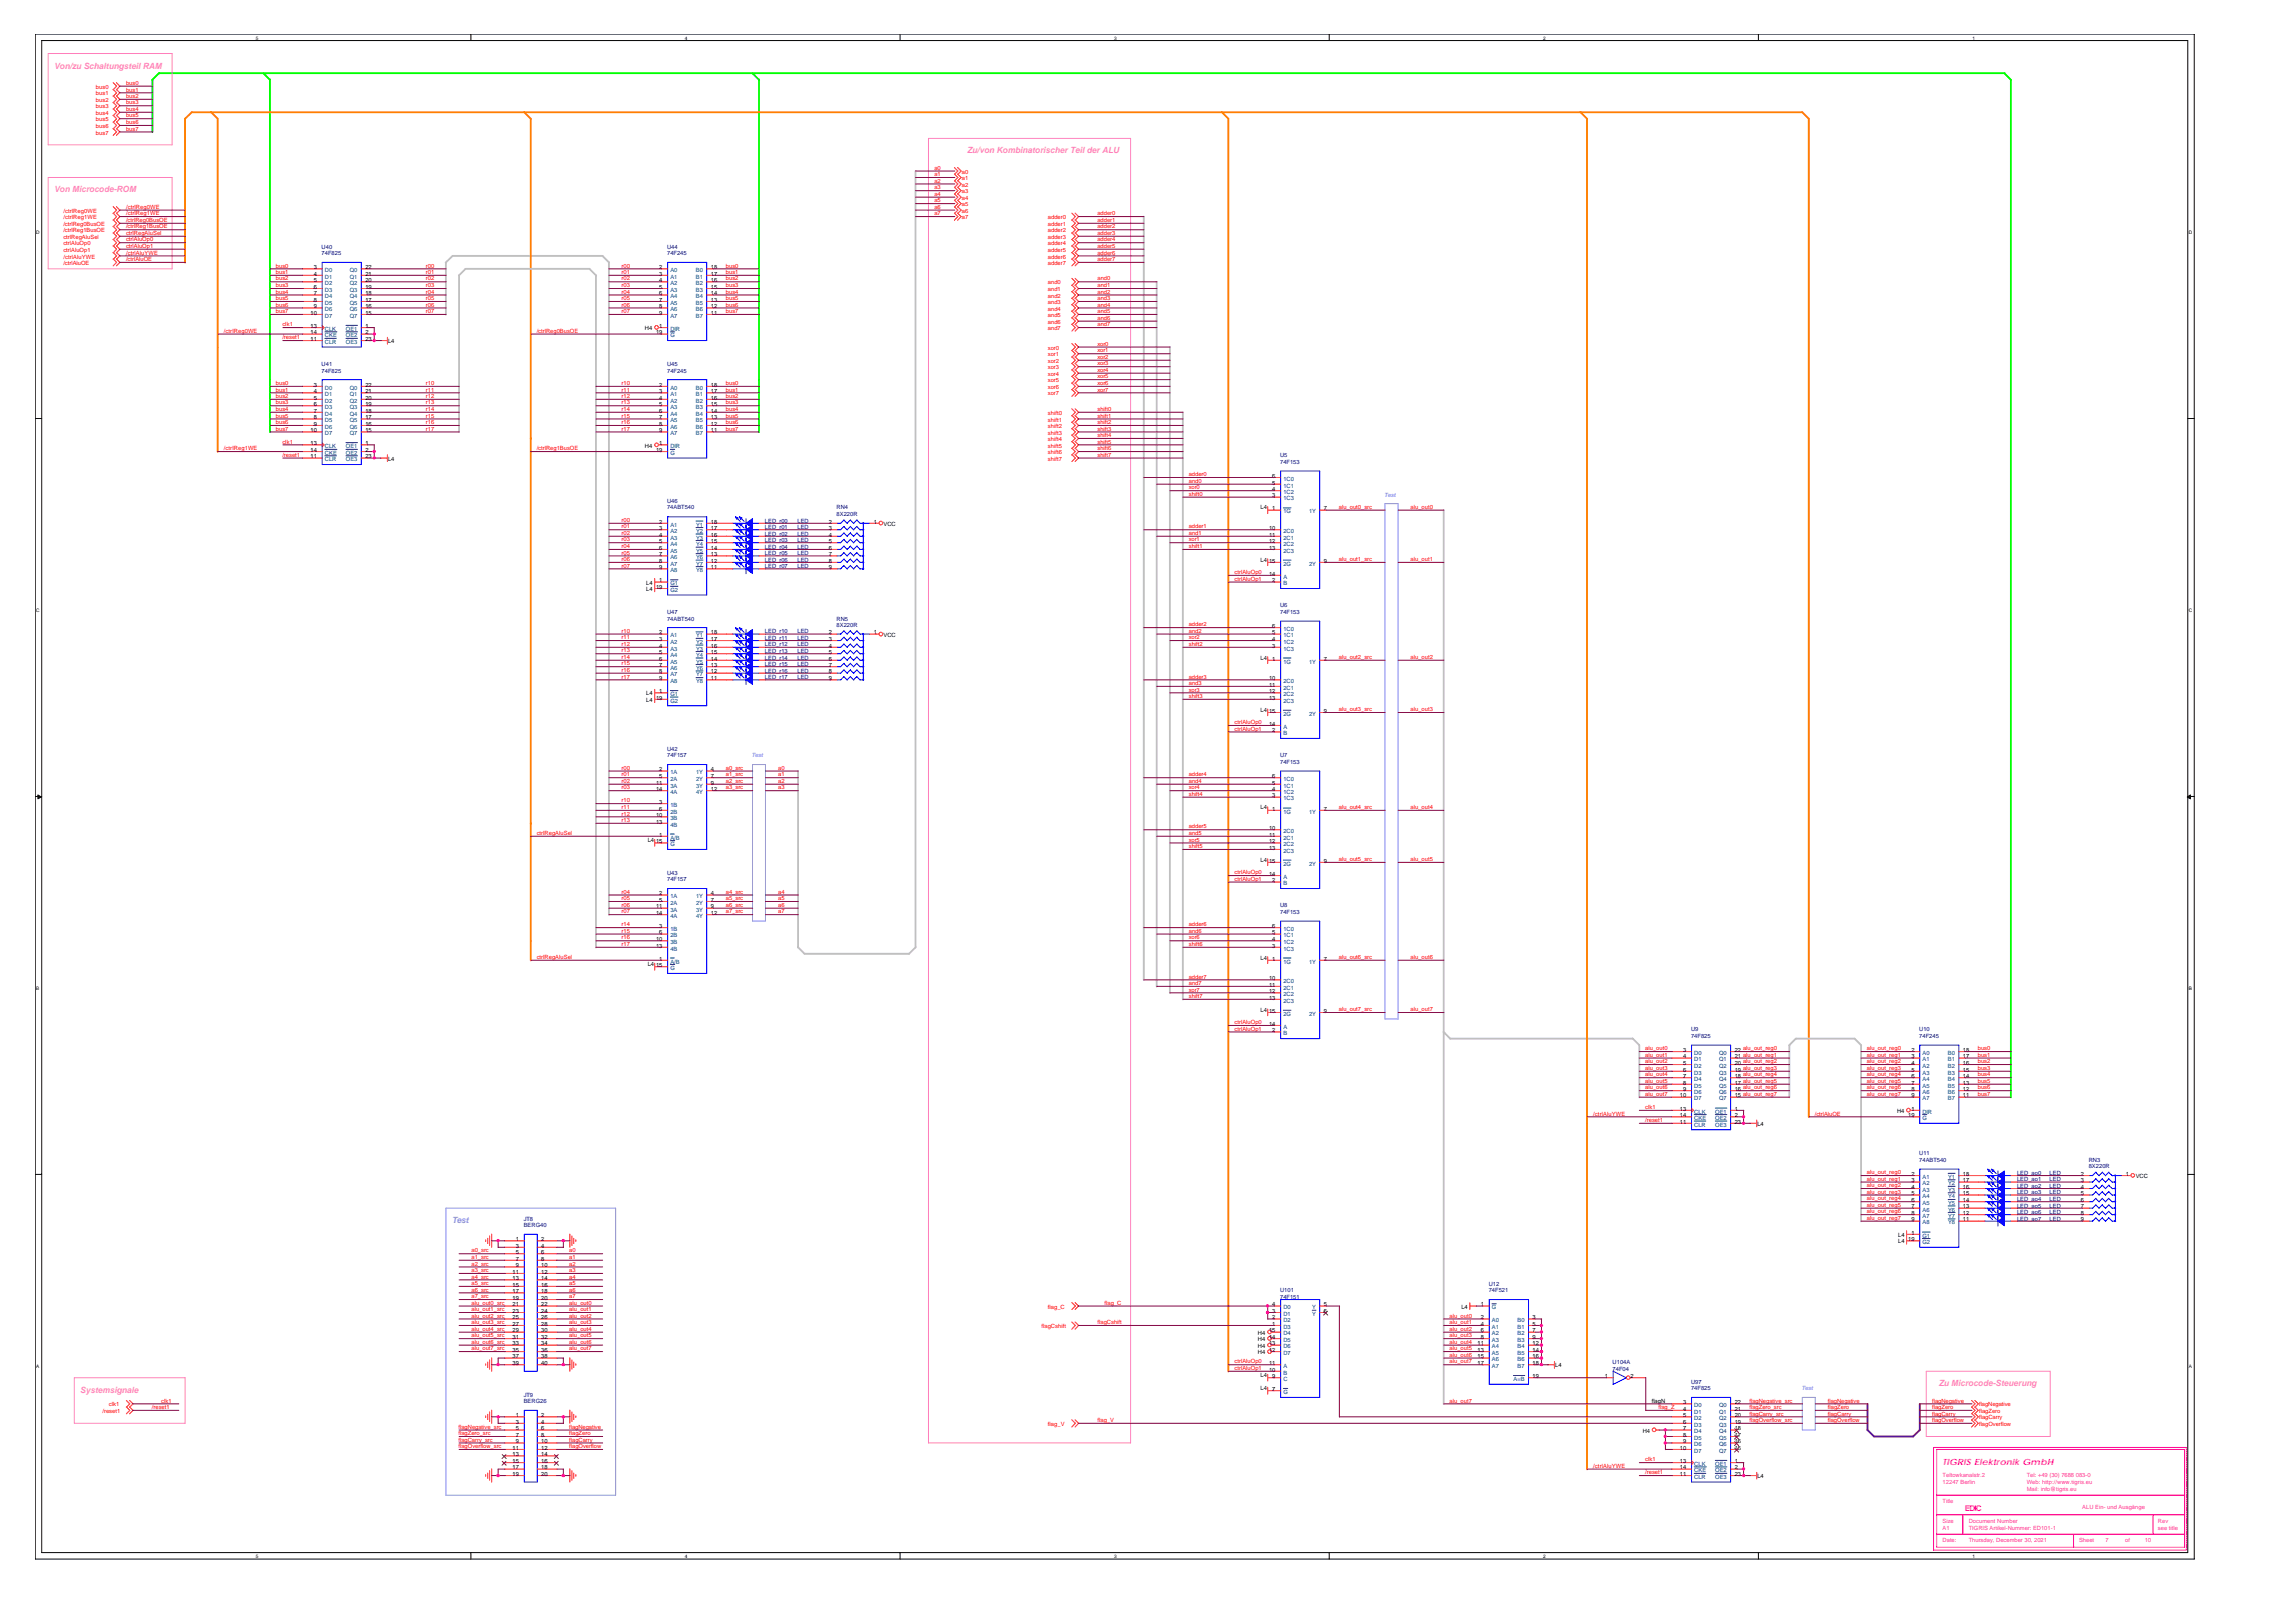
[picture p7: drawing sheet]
<svg xmlns="http://www.w3.org/2000/svg" width="420mm" height="297mm" viewBox="0 0 420 297" stroke-linecap="round" stroke-linejoin="round" font-family="sans-serif">
<defs><g id="words">
<g font-size="1.6" fill="#ff80c0">
<text x="9.9" y="12.6">Von/zu Schaltungsteil RAM</text>
<text x="177" y="28.1">Zu/von Kombinatorischer Teil der ALU</text>
<text x="9.9" y="35.2">Von Microcode-ROM</text>
<text x="14.7" y="254.9">Systemsignale</text>
<text x="354.9" y="253.7">Zu Microcode-Steuerung</text>
</g>
<text font-size="1.6" fill="#8080ff" x="82.8" y="223.8">Test</text>
<text font-size="1.6" fill="#f0f" x="355.6" y="268.1">TIGRIS Elektronik GmbH</text>
<text font-size="1.4" fill="#f0f" x="359.7" y="276.5">EDIC</text>
<g font-size="1.1" fill="#f00">
<text x="17.6" y="16.2">bus0</text>
<text x="17.6" y="17.5">bus1</text>
<text x="23.1" y="17.9">bus2</text>
<text x="23.1" y="15.5">bus0</text>
<text x="23.1" y="16.7">bus1</text>
<text x="17.6" y="18.7">bus2</text>
<text x="17.6" y="23.4">bus6</text>
<text x="17.6" y="19.8">bus3</text>
<text x="17.6" y="22.2">bus5</text>
<text x="17.6" y="21">bus4</text>
<text x="23.1" y="22.7">bus6</text>
<text x="23.1" y="19.1">bus3</text>
<text x="23.1" y="21.5">bus5</text>
<text x="23.1" y="23.9">bus7</text>
<text x="23.1" y="20.3">bus4</text>
<text x="17.6" y="24.6">bus7</text>
<text x="171.1" y="31.1">a0</text>
<text x="171.1" y="32.2">a1</text>
<text x="171.1" y="34.7">a3</text>
<text x="171.1" y="33.4">a2</text>
<text x="171.1" y="35.8">a4</text>
<text x="176.1" y="31.8">a0</text>
<text x="176.1" y="33">a1</text>
<text x="176.1" y="34.1">a2</text>
<text x="176.1" y="35.4">a3</text>
<text x="11.6" y="38.9">/ctrlReg0WE</text>
<text x="11.6" y="40.1">/ctrlReg1WE</text>
<text x="11.6" y="41.3">/ctrlReg0BusOE</text>
<text x="23.1" y="38.2">/ctrlReg0WE</text>
<text x="23.1" y="39.4">/ctrlReg1WE</text>
<text x="23.1" y="40.6">/ctrlReg0BusOE</text>
<text x="23.1" y="41.8">/ctrlReg1BusOE</text>
<text x="171.1" y="38.2">a6</text>
<text x="171.1" y="37">a5</text>
<text x="171.1" y="39.4">a7</text>
<text x="176.1" y="36.6">a4</text>
<text x="176.1" y="38.9">a6</text>
<text x="176.1" y="40.1">a7</text>
<text x="176.1" y="37.7">a5</text>
<text x="191.9" y="40.1">adder0</text>
<text x="191.9" y="41.3">adder1</text>
<text x="200.9" y="41.8">adder2</text>
<text x="200.9" y="40.6">adder1</text>
<text x="200.9" y="39.4">adder0</text>
<text x="11.6" y="42.5">/ctrlReg1BusOE</text>
<text x="11.6" y="46.1">ctrlAluOp1</text>
<text x="11.6" y="44.9">ctrlAluOp0</text>
<text x="11.6" y="47.3">/ctrlAluYWE</text>
<text x="11.6" y="43.7">ctrlRegAluSel</text>
<text x="23.1" y="43">ctrlRegAluSel</text>
<text x="23.1" y="45.4">ctrlAluOp1</text>
<text x="23.1" y="44.2">ctrlAluOp0</text>
<text x="23.1" y="46.6">/ctrlAluYWE</text>
<text x="23.1" y="47.8">/ctrlAluOE</text>
<text x="191.9" y="43.7">adder3</text>
<text x="191.9" y="42.5">adder2</text>
<text x="191.9" y="47.3">adder6</text>
<text x="191.9" y="46.1">adder5</text>
<text x="191.9" y="44.9">adder4</text>
<text x="200.9" y="45.4">adder5</text>
<text x="200.9" y="43">adder3</text>
<text x="200.9" y="46.6">adder6</text>
<text x="200.9" y="47.8">adder7</text>
<text x="200.9" y="44.2">adder4</text>
<text x="11.6" y="48.5">/ctrlAluOE</text>
<text x="50.5" y="49">bus0</text>
<text x="50.5" y="50.2">bus1</text>
<text x="50.5" y="53.7">bus4</text>
<text x="50.5" y="52.6">bus3</text>
<text x="50.5" y="51.3">bus2</text>
<text x="78" y="49">r00</text>
<text x="78" y="50.2">r01</text>
<text x="78" y="52.6">r03</text>
<text x="78" y="51.3">r02</text>
<text x="78" y="53.7">r04</text>
<text x="113.8" y="50.2">r01</text>
<text x="113.8" y="49">r00</text>
<text x="113.8" y="51.3">r02</text>
<text x="113.8" y="53.7">r04</text>
<text x="113.8" y="52.6">r03</text>
<text x="132.9" y="51.3">bus2</text>
<text x="132.9" y="50.2">bus1</text>
<text x="132.9" y="53.7">bus4</text>
<text x="132.9" y="49">bus0</text>
<text x="132.9" y="52.6">bus3</text>
<text x="191.9" y="48.5">adder7</text>
<text x="191.9" y="53.3">and1</text>
<text x="191.9" y="52.1">and0</text>
<text x="200.9" y="52.6">and1</text>
<text x="200.9" y="53.7">and2</text>
<text x="200.9" y="51.3">and0</text>
<text x="50.5" y="57.3">bus7</text>
<text x="50.5" y="56.1">bus6</text>
<text x="50.5" y="54.9">bus5</text>
<text x="51.7" y="59.7">clk1</text>
<text x="78" y="54.9">r05</text>
<text x="78" y="56.1">r06</text>
<text x="78" y="57.3">r07</text>
<text x="113.8" y="56.1">r06</text>
<text x="113.8" y="57.3">r07</text>
<text x="113.8" y="54.9">r05</text>
<text x="132.9" y="56.1">bus6</text>
<text x="132.9" y="54.9">bus5</text>
<text x="132.9" y="57.3">bus7</text>
<text x="191.9" y="55.7">and3</text>
<text x="191.9" y="54.5">and2</text>
<text x="191.9" y="59.3">and6</text>
<text x="191.9" y="58">and5</text>
<text x="191.9" y="56.8">and4</text>
<text x="200.9" y="56.1">and4</text>
<text x="200.9" y="54.9">and3</text>
<text x="200.9" y="59.7">and7</text>
<text x="200.9" y="57.3">and5</text>
<text x="200.9" y="58.5">and6</text>
<text x="41" y="60.9">/ctrlReg0WE</text>
<text x="51.7" y="62.1">/reset1</text>
<text x="98.3" y="60.9">/ctrlReg0BusOE</text>
<text x="191.9" y="60.4">and7</text>
<text x="191.9" y="64">xor0</text>
<text x="191.9" y="65.2">xor1</text>
<text x="200.9" y="64.5">xor1</text>
<text x="200.9" y="63.3">xor0</text>
<text x="200.9" y="65.7">xor2</text>
<text x="50.5" y="71.7">bus1</text>
<text x="50.5" y="70.5">bus0</text>
<text x="78" y="71.7">r11</text>
<text x="78" y="70.5">r10</text>
<text x="113.8" y="71.7">r11</text>
<text x="113.8" y="70.5">r10</text>
<text x="132.9" y="71.7">bus1</text>
<text x="132.9" y="70.5">bus0</text>
<text x="191.9" y="66.4">xor2</text>
<text x="191.9" y="67.6">xor3</text>
<text x="191.9" y="68.8">xor4</text>
<text x="191.9" y="70">xor5</text>
<text x="191.9" y="71.2">xor6</text>
<text x="200.9" y="69.2">xor5</text>
<text x="200.9" y="71.7">xor7</text>
<text x="200.9" y="70.5">xor6</text>
<text x="200.9" y="66.9">xor3</text>
<text x="200.9" y="68.1">xor4</text>
<text x="50.5" y="75.2">bus4</text>
<text x="50.5" y="77.6">bus6</text>
<text x="50.5" y="72.8">bus2</text>
<text x="50.5" y="76.4">bus5</text>
<text x="50.5" y="74">bus3</text>
<text x="78" y="72.8">r12</text>
<text x="78" y="76.4">r15</text>
<text x="78" y="75.2">r14</text>
<text x="78" y="74">r13</text>
<text x="78" y="77.6">r16</text>
<text x="113.8" y="76.4">r15</text>
<text x="113.8" y="72.8">r12</text>
<text x="113.8" y="74">r13</text>
<text x="113.8" y="75.2">r14</text>
<text x="113.8" y="77.6">r16</text>
<text x="132.9" y="75.2">bus4</text>
<text x="132.9" y="76.4">bus5</text>
<text x="132.9" y="72.8">bus2</text>
<text x="132.9" y="74">bus3</text>
<text x="132.9" y="77.6">bus6</text>
<text x="191.9" y="72.4">xor7</text>
<text x="191.9" y="75.9">shift0</text>
<text x="191.9" y="77.2">shift1</text>
<text x="200.9" y="76.4">shift1</text>
<text x="200.9" y="77.6">shift2</text>
<text x="200.9" y="75.2">shift0</text>
<text x="41" y="82.4">/ctrlReg1WE</text>
<text x="50.5" y="78.8">bus7</text>
<text x="51.7" y="83.6">/reset1</text>
<text x="51.7" y="81.2">clk1</text>
<text x="78" y="78.8">r17</text>
<text x="98.3" y="82.4">/ctrlReg1BusOE</text>
<text x="113.8" y="78.8">r17</text>
<text x="132.9" y="78.8">bus7</text>
<text x="191.9" y="78.3">shift2</text>
<text x="191.9" y="79.5">shift3</text>
<text x="191.9" y="80.7">shift4</text>
<text x="191.9" y="81.9">shift5</text>
<text x="191.9" y="83.1">shift6</text>
<text x="200.9" y="82.4">shift6</text>
<text x="200.9" y="80">shift4</text>
<text x="200.9" y="78.8">shift3</text>
<text x="200.9" y="81.2">shift5</text>
<text x="200.9" y="83.6">shift7</text>
<text x="191.9" y="84.3">shift7</text>
<text x="217.6" y="89.6">xor0</text>
<text x="217.6" y="88.4">and0</text>
<text x="217.6" y="87.2">adder0</text>
<text x="113.8" y="95.5">r00</text>
<text x="217.6" y="90.7">shift0</text>
<text x="245.1" y="93.1">alu_out0_src</text>
<text x="258.2" y="93.1">alu_out0</text>
<text x="113.8" y="101.5">r05</text>
<text x="113.8" y="97.9">r02</text>
<text x="113.8" y="99.1">r03</text>
<text x="113.8" y="96.7">r01</text>
<text x="113.8" y="100.3">r04</text>
<text x="217.6" y="100.3">shift1</text>
<text x="217.6" y="96.7">adder1</text>
<text x="217.6" y="99.1">xor1</text>
<text x="217.6" y="97.9">and1</text>
<text x="113.8" y="103.9">r07</text>
<text x="113.8" y="102.7">r06</text>
<text x="226" y="106.3">ctrlAluOp1</text>
<text x="226" y="105.1">ctrlAluOp0</text>
<text x="245.1" y="102.7">alu_out1_src</text>
<text x="258.2" y="102.7">alu_out1</text>
<text x="113.8" y="118.2">r12</text>
<text x="113.8" y="117">r11</text>
<text x="113.8" y="115.8">r10</text>
<text x="113.8" y="119.4">r13</text>
<text x="217.6" y="118.2">shift2</text>
<text x="217.6" y="114.6">adder2</text>
<text x="217.6" y="117">xor2</text>
<text x="217.6" y="115.8">and2</text>
<text x="113.8" y="124.2">r17</text>
<text x="113.8" y="120.6">r14</text>
<text x="113.8" y="123">r16</text>
<text x="113.8" y="121.8">r15</text>
<text x="217.6" y="124.2">adder3</text>
<text x="217.6" y="125.4">and3</text>
<text x="245.1" y="120.6">alu_out2_src</text>
<text x="258.2" y="120.6">alu_out2</text>
<text x="217.6" y="127.7">shift3</text>
<text x="217.6" y="126.6">xor3</text>
<text x="245.1" y="130.2">alu_out3_src</text>
<text x="258.2" y="130.2">alu_out3</text>
<text x="226" y="132.5">ctrlAluOp0</text>
<text x="226" y="133.7">ctrlAluOp1</text>
<text x="113.8" y="142.1">r01</text>
<text x="113.8" y="143.3">r02</text>
<text x="113.8" y="140.9">r00</text>
<text x="132.9" y="142.1">a1_src</text>
<text x="132.9" y="140.9">a0_src</text>
<text x="132.9" y="143.3">a2_src</text>
<text x="142.5" y="140.9">a0</text>
<text x="142.5" y="142.1">a1</text>
<text x="142.5" y="143.3">a2</text>
<text x="217.6" y="142.1">adder4</text>
<text x="217.6" y="143.3">and4</text>
<text x="113.8" y="144.5">r03</text>
<text x="113.8" y="146.8">r10</text>
<text x="113.8" y="148.1">r11</text>
<text x="113.8" y="149.3">r12</text>
<text x="132.9" y="144.5">a3_src</text>
<text x="142.5" y="144.5">a3</text>
<text x="217.6" y="145.7">shift4</text>
<text x="217.6" y="144.5">xor4</text>
<text x="245.1" y="148.1">alu_out4_src</text>
<text x="258.2" y="148.1">alu_out4</text>
<text x="98.3" y="152.8">ctrlRegAluSel</text>
<text x="113.8" y="150.4">r13</text>
<text x="217.6" y="155.2">shift5</text>
<text x="217.6" y="151.6">adder5</text>
<text x="217.6" y="154">xor5</text>
<text x="217.6" y="152.8">and5</text>
<text x="226" y="160">ctrlAluOp0</text>
<text x="226" y="161.2">ctrlAluOp1</text>
<text x="245.1" y="157.6">alu_out5_src</text>
<text x="258.2" y="157.6">alu_out5</text>
<text x="113.8" y="166">r06</text>
<text x="113.8" y="163.6">r04</text>
<text x="113.8" y="167.2">r07</text>
<text x="113.8" y="164.7">r05</text>
<text x="132.9" y="163.6">a4_src</text>
<text x="132.9" y="164.7">a5_src</text>
<text x="132.9" y="167.2">a7_src</text>
<text x="132.9" y="166">a6_src</text>
<text x="142.5" y="164.7">a5</text>
<text x="142.5" y="166">a6</text>
<text x="142.5" y="167.2">a7</text>
<text x="142.5" y="163.6">a4</text>
<text x="113.8" y="169.5">r14</text>
<text x="113.8" y="170.7">r15</text>
<text x="113.8" y="173.1">r17</text>
<text x="113.8" y="171.9">r16</text>
<text x="217.6" y="173.1">shift6</text>
<text x="217.6" y="169.5">adder6</text>
<text x="217.6" y="171.9">xor6</text>
<text x="217.6" y="170.7">and6</text>
<text x="98.3" y="175.5">ctrlRegAluSel</text>
<text x="217.6" y="179.1">adder7</text>
<text x="245.1" y="175.5">alu_out6_src</text>
<text x="258.2" y="175.5">alu_out6</text>
<text x="217.6" y="182.7">shift7</text>
<text x="217.6" y="181.5">xor7</text>
<text x="217.6" y="180.3">and7</text>
<text x="245.1" y="185.1">alu_out7_src</text>
<text x="258.2" y="185.1">alu_out7</text>
<text x="226" y="187.4">ctrlAluOp0</text>
<text x="226" y="188.6">ctrlAluOp1</text>
<text x="301.2" y="192.2">alu_out0</text>
<text x="301.2" y="194.6">alu_out2</text>
<text x="301.2" y="197">alu_out4</text>
<text x="301.2" y="195.8">alu_out3</text>
<text x="301.2" y="193.4">alu_out1</text>
<text x="319.1" y="193.4">alu_out_reg1</text>
<text x="319.1" y="192.2">alu_out_reg0</text>
<text x="319.1" y="194.6">alu_out_reg2</text>
<text x="319.1" y="197">alu_out_reg4</text>
<text x="319.1" y="195.8">alu_out_reg3</text>
<text x="341.8" y="192.2">alu_out_reg0</text>
<text x="341.8" y="193.4">alu_out_reg1</text>
<text x="341.8" y="194.6">alu_out_reg2</text>
<text x="341.8" y="195.8">alu_out_reg3</text>
<text x="341.8" y="197">alu_out_reg4</text>
<text x="362.1" y="192.2">bus0</text>
<text x="362.1" y="197">bus4</text>
<text x="362.1" y="195.8">bus3</text>
<text x="362.1" y="193.4">bus1</text>
<text x="362.1" y="194.6">bus2</text>
<text x="301.2" y="199.4">alu_out6</text>
<text x="301.2" y="203">clk1</text>
<text x="301.2" y="200.6">alu_out7</text>
<text x="301.2" y="198.2">alu_out5</text>
<text x="319.1" y="199.4">alu_out_reg6</text>
<text x="319.1" y="200.6">alu_out_reg7</text>
<text x="319.1" y="198.2">alu_out_reg5</text>
<text x="341.8" y="198.2">alu_out_reg5</text>
<text x="341.8" y="199.4">alu_out_reg6</text>
<text x="341.8" y="200.6">alu_out_reg7</text>
<text x="362.1" y="199.4">bus6</text>
<text x="362.1" y="200.6">bus7</text>
<text x="362.1" y="198.2">bus5</text>
<text x="291.7" y="204.2">/ctrlAluYWE</text>
<text x="301.2" y="205.3">/reset1</text>
<text x="332.2" y="204.2">/ctrlAluOE</text>
<text x="341.8" y="214.9">alu_out_reg0</text>
<text x="341.8" y="216.1">alu_out_reg1</text>
<text x="341.8" y="217.3">alu_out_reg2</text>
<text x="341.8" y="219.7">alu_out_reg4</text>
<text x="341.8" y="218.5">alu_out_reg3</text>
<text x="341.8" y="220.9">alu_out_reg5</text>
<text x="341.8" y="222.1">alu_out_reg6</text>
<text x="341.8" y="223.3">alu_out_reg7</text>
<text x="86.3" y="229.2">a0_src</text>
<text x="86.3" y="230.4">a1_src</text>
<text x="86.3" y="232.8">a3_src</text>
<text x="86.3" y="231.6">a2_src</text>
<text x="104.2" y="230.4">a1</text>
<text x="104.2" y="229.2">a0</text>
<text x="104.2" y="231.6">a2</text>
<text x="104.2" y="232.8">a3</text>
<text x="86.3" y="237.6">a7_src</text>
<text x="86.3" y="236.4">a6_src</text>
<text x="86.3" y="234">a4_src</text>
<text x="86.3" y="235.2">a5_src</text>
<text x="86.3" y="240">alu_out1_src</text>
<text x="86.3" y="238.8">alu_out0_src</text>
<text x="104.2" y="234">a4</text>
<text x="104.2" y="235.2">a5</text>
<text x="104.2" y="237.6">a7</text>
<text x="104.2" y="236.4">a6</text>
<text x="104.2" y="238.8">alu_out0</text>
<text x="104.2" y="240">alu_out1</text>
<text x="191.9" y="239.5">flag_C</text>
<text x="202.2" y="238.9">flag_C</text>
<text x="86.3" y="244.8">alu_out5_src</text>
<text x="86.3" y="241.2">alu_out2_src</text>
<text x="86.3" y="245.9">alu_out6_src</text>
<text x="86.3" y="242.3">alu_out3_src</text>
<text x="86.3" y="243.6">alu_out4_src</text>
<text x="104.2" y="244.8">alu_out5</text>
<text x="104.2" y="245.9">alu_out6</text>
<text x="104.2" y="243.6">alu_out4</text>
<text x="104.2" y="242.3">alu_out3</text>
<text x="104.2" y="241.2">alu_out2</text>
<text x="190.7" y="243.1">flagCshift</text>
<text x="200.9" y="242.3">flagCshift</text>
<text x="265.4" y="242.3">alu_out1</text>
<text x="265.4" y="245.9">alu_out4</text>
<text x="265.4" y="243.6">alu_out2</text>
<text x="265.4" y="241.2">alu_out0</text>
<text x="265.4" y="244.8">alu_out3</text>
<text x="86.3" y="247.1">alu_out7_src</text>
<text x="104.2" y="247.1">alu_out7</text>
<text x="226" y="250.7">ctrlAluOp1</text>
<text x="226" y="249.5">ctrlAluOp0</text>
<text x="265.4" y="247.1">alu_out5</text>
<text x="265.4" y="248.3">alu_out6</text>
<text x="265.4" y="249.5">alu_out7</text>
<text x="19.9" y="257.4">clk1</text>
<text x="27.8" y="257.9">/reset1</text>
<text x="29.5" y="256.8">clk1</text>
<text x="265.4" y="256.8">alu_out7</text>
<text x="303.6" y="257.9">flag_Z</text>
<text x="320.3" y="257.9">flagZero_src</text>
<text x="320.3" y="256.7">flagNegative_src</text>
<text x="334.6" y="256.7">flagNegative</text>
<text x="334.6" y="257.9">flagZero</text>
<text x="353.7" y="256.7">flagNegative</text>
<text x="353.7" y="257.9">flagZero</text>
<text x="362.3" y="257.4">flagNegative</text>
<text x="18.8" y="258.6">/reset1</text>
<text x="83.9" y="261.5">flagNegative_src</text>
<text x="83.9" y="262.7">flagZero_src</text>
<text x="83.9" y="263.8">flagCarry_src</text>
<text x="104.2" y="262.7">flagZero</text>
<text x="104.2" y="263.8">flagCarry</text>
<text x="104.2" y="261.5">flagNegative</text>
<text x="191.9" y="261">flag_V</text>
<text x="200.9" y="260.3">flag_V</text>
<text x="320.3" y="260.3">flagOverflow_src</text>
<text x="320.3" y="259.1">flagCarry_src</text>
<text x="334.6" y="260.3">flagOverflow</text>
<text x="334.6" y="259.1">flagCarry</text>
<text x="353.7" y="259.1">flagCarry</text>
<text x="353.7" y="260.3">flagOverflow</text>
<text x="362.3" y="258.6">flagZero</text>
<text x="362.3" y="261">flagOverflow</text>
<text x="362.3" y="259.8">flagCarry</text>
<text x="83.9" y="265">flagOverflow_src</text>
<text x="104.2" y="265">flagOverflow</text>
<text x="291.7" y="268.6">/ctrlAluYWE</text>
<text x="301.2" y="269.8">/reset1</text>
<text x="301.2" y="267.4">clk1</text>
</g>
<g font-size="1.1" fill="#000080">
<text x="58.9" y="45.5">U40</text>
<text x="58.9" y="46.7">74F825</text>
<text x="122.1" y="45.5">U44</text>
<text x="122.1" y="46.7">74F245</text>
<text x="58.9" y="67">U41</text>
<text x="58.9" y="68.2">74F825</text>
<text x="122.1" y="67">U45</text>
<text x="122.1" y="68.2">74F245</text>
<text x="234.4" y="83.7">U5</text>
<text x="234.4" y="84.9">74F153</text>
<text x="122.1" y="92.1">U46</text>
<text x="122.1" y="93.2">74ABT540</text>
<text x="140" y="95.7">LED_r00</text>
<text x="146" y="95.7">LED</text>
<text x="153.2" y="93.2">RN4</text>
<text x="153.2" y="94.4">8X220R</text>
<text x="140" y="96.8">LED_r01</text>
<text x="140" y="98">LED_r02</text>
<text x="140" y="101.6">LED_r05</text>
<text x="140" y="100.4">LED_r04</text>
<text x="140" y="99.2">LED_r03</text>
<text x="146" y="96.8">LED</text>
<text x="146" y="98">LED</text>
<text x="146" y="101.6">LED</text>
<text x="146" y="100.4">LED</text>
<text x="146" y="99.2">LED</text>
<text x="140" y="104">LED_r07</text>
<text x="140" y="102.8">LED_r06</text>
<text x="146" y="104">LED</text>
<text x="146" y="102.8">LED</text>
<text x="122.1" y="112.3">U47</text>
<text x="122.1" y="113.6">74ABT540</text>
<text x="153.2" y="113.6">RN5</text>
<text x="234.4" y="111.2">U6</text>
<text x="234.4" y="112.3">74F153</text>
<text x="140" y="119.5">LED_r13</text>
<text x="140" y="118.3">LED_r12</text>
<text x="140" y="117.1">LED_r11</text>
<text x="140" y="115.9">LED_r10</text>
<text x="146" y="119.5">LED</text>
<text x="146" y="118.3">LED</text>
<text x="146" y="117.1">LED</text>
<text x="146" y="115.9">LED</text>
<text x="153.2" y="114.8">8X220R</text>
<text x="140" y="124.3">LED_r17</text>
<text x="140" y="123.1">LED_r16</text>
<text x="140" y="120.7">LED_r14</text>
<text x="140" y="121.9">LED_r15</text>
<text x="146" y="124.3">LED</text>
<text x="146" y="123.1">LED</text>
<text x="146" y="120.7">LED</text>
<text x="146" y="121.9">LED</text>
<text x="122.1" y="137.4">U42</text>
<text x="122.1" y="138.6">74F157</text>
<text x="234.4" y="138.6">U7</text>
<text x="234.4" y="139.8">74F153</text>
<text x="122.1" y="160.1">U43</text>
<text x="122.1" y="161.3">74F157</text>
<text x="234.4" y="166.1">U8</text>
<text x="234.4" y="167.3">74F153</text>
<text x="309.6" y="188.8">U9</text>
<text x="309.6" y="189.9">74F825</text>
<text x="351.4" y="188.8">U10</text>
<text x="351.4" y="189.9">74F245</text>
<text x="351.4" y="211.4">U11</text>
<text x="351.4" y="212.6">74ABT540</text>
<text x="369.3" y="215">LED_ao0</text>
<text x="375.2" y="215">LED</text>
<text x="382.4" y="212.6">RN3</text>
<text x="382.4" y="213.8">8X220R</text>
<text x="369.3" y="217.4">LED_ao2</text>
<text x="369.3" y="218.6">LED_ao3</text>
<text x="369.3" y="221">LED_ao5</text>
<text x="369.3" y="216.2">LED_ao1</text>
<text x="369.3" y="219.8">LED_ao4</text>
<text x="375.2" y="217.4">LED</text>
<text x="375.2" y="218.6">LED</text>
<text x="375.2" y="221">LED</text>
<text x="375.2" y="216.2">LED</text>
<text x="375.2" y="219.8">LED</text>
<text x="95.9" y="223.4">JT8</text>
<text x="95.9" y="224.6">BERG40</text>
<text x="369.3" y="223.4">LED_ao7</text>
<text x="369.3" y="222.2">LED_ao6</text>
<text x="375.2" y="223.4">LED</text>
<text x="375.2" y="222.2">LED</text>
<text x="234.4" y="236.5">U101</text>
<text x="234.4" y="237.7">74F151</text>
<text x="272.5" y="235.3">U12</text>
<text x="272.5" y="236.5">74F521</text>
<text x="295.2" y="249.6">U104A</text>
<text x="295.2" y="250.9">74F04</text>
<text x="95.9" y="255.6">JT9</text>
<text x="95.9" y="256.8">BERG26</text>
<text x="309.6" y="253.2">U97</text>
<text x="309.6" y="254.4">74F825</text>
</g>
<g font-size="1.1">
<text x="57.4" y="49.3">3</text>
<text x="57.4" y="50.4">4</text>
<text x="57.4" y="51.6">5</text>
<text x="57.4" y="52.9">6</text>
<text x="66.9" y="49.3">22</text>
<text x="66.9" y="50.4">21</text>
<text x="66.9" y="51.6">20</text>
<text x="66.9" y="52.9">19</text>
<text x="120.7" y="49.3">2</text>
<text x="120.7" y="50.4">3</text>
<text x="120.7" y="51.6">4</text>
<text x="120.7" y="52.9">5</text>
<text x="130.1" y="49.3">18</text>
<text x="130.1" y="50.4">17</text>
<text x="130.1" y="51.6">16</text>
<text x="130.1" y="52.9">15</text>
<text x="56.9" y="57.6">10</text>
<text x="57.4" y="54">7</text>
<text x="57.4" y="55.2">8</text>
<text x="57.4" y="56.4">9</text>
<text x="66.9" y="54">18</text>
<text x="66.9" y="55.2">17</text>
<text x="66.9" y="56.4">16</text>
<text x="66.9" y="57.6">15</text>
<text x="120.7" y="54">6</text>
<text x="120.7" y="55.2">7</text>
<text x="120.7" y="56.4">8</text>
<text x="120.7" y="57.6">9</text>
<text x="130.1" y="54">14</text>
<text x="130.1" y="55.2">13</text>
<text x="130.1" y="56.4">12</text>
<text x="130.1" y="57.6">11</text>
<text x="56.9" y="60">13</text>
<text x="56.9" y="61.2">14</text>
<text x="56.9" y="62.4">11</text>
<text x="66.9" y="60">1</text>
<text x="66.9" y="61.2">2</text>
<text x="66.9" y="62.4">23</text>
<text x="71" y="62.8">L4</text>
<text x="118.1" y="60.4">H4</text>
<text x="120.1" y="61.2">19</text>
<text x="120.7" y="60">1</text>
<text x="57.4" y="70.8">3</text>
<text x="57.4" y="72">4</text>
<text x="66.9" y="70.8">22</text>
<text x="66.9" y="72">21</text>
<text x="120.7" y="70.8">2</text>
<text x="120.7" y="72">3</text>
<text x="130.1" y="70.8">18</text>
<text x="130.1" y="72">17</text>
<text x="57.4" y="73.1">5</text>
<text x="57.4" y="74.3">6</text>
<text x="57.4" y="75.5">7</text>
<text x="57.4" y="76.7">8</text>
<text x="57.4" y="77.9">9</text>
<text x="66.9" y="73.1">20</text>
<text x="66.9" y="74.3">19</text>
<text x="66.9" y="75.5">18</text>
<text x="66.9" y="76.7">17</text>
<text x="66.9" y="77.9">16</text>
<text x="120.7" y="73.1">4</text>
<text x="120.7" y="74.3">5</text>
<text x="120.7" y="75.5">6</text>
<text x="120.7" y="76.7">7</text>
<text x="120.7" y="77.9">8</text>
<text x="130.1" y="73.1">16</text>
<text x="130.1" y="74.3">15</text>
<text x="130.1" y="75.5">14</text>
<text x="130.1" y="76.7">13</text>
<text x="130.1" y="77.9">12</text>
<text x="56.9" y="79.1">10</text>
<text x="56.9" y="81.5">13</text>
<text x="56.9" y="82.7">14</text>
<text x="56.9" y="83.9">11</text>
<text x="66.9" y="79.1">15</text>
<text x="66.9" y="81.5">1</text>
<text x="66.9" y="82.7">2</text>
<text x="66.9" y="83.9">23</text>
<text x="118.1" y="81.9">H4</text>
<text x="120.1" y="82.7">19</text>
<text x="120.7" y="79.1">9</text>
<text x="120.7" y="81.5">1</text>
<text x="130.1" y="79.1">11</text>
<text x="71" y="84.3">L4</text>
<text x="232.9" y="87.4">6</text>
<text x="232.9" y="88.7">5</text>
<text x="232.9" y="89.9">4</text>
<text x="120.7" y="95.8">2</text>
<text x="130.1" y="95.8">18</text>
<text x="151.7" y="95.8">2</text>
<text x="160" y="95.8">1</text>
<text x="230.8" y="93.2">L4</text>
<text x="232.9" y="91">3</text>
<text x="232.9" y="93.4">1</text>
<text x="242.4" y="93.4">7</text>
<text x="120.7" y="97">3</text>
<text x="120.7" y="98.2">4</text>
<text x="120.7" y="99.4">5</text>
<text x="120.7" y="100.6">6</text>
<text x="120.7" y="101.8">7</text>
<text x="130.1" y="97">17</text>
<text x="130.1" y="98.2">16</text>
<text x="130.1" y="99.4">15</text>
<text x="130.1" y="100.6">14</text>
<text x="130.1" y="101.8">13</text>
<text x="151.7" y="97">3</text>
<text x="151.7" y="98.2">4</text>
<text x="151.7" y="99.4">5</text>
<text x="151.7" y="100.6">6</text>
<text x="151.7" y="101.8">7</text>
<text x="161.8" y="96.3">VCC</text>
<text x="232.3" y="97">10</text>
<text x="232.3" y="98.2">11</text>
<text x="232.3" y="99.4">12</text>
<text x="232.3" y="100.6">13</text>
<text x="118.3" y="107">L4</text>
<text x="120.1" y="107.8">19</text>
<text x="120.7" y="103">8</text>
<text x="120.7" y="104.2">9</text>
<text x="120.7" y="106.6">1</text>
<text x="130.1" y="103">12</text>
<text x="130.1" y="104.2">11</text>
<text x="151.7" y="103">8</text>
<text x="151.7" y="104.2">9</text>
<text x="230.8" y="102.8">L4</text>
<text x="232.3" y="105.4">14</text>
<text x="232.3" y="103">15</text>
<text x="232.9" y="106.6">2</text>
<text x="242.4" y="103">9</text>
<text x="118.3" y="108.2">L4</text>
<text x="120.7" y="116.1">2</text>
<text x="120.7" y="117.3">3</text>
<text x="120.7" y="118.5">4</text>
<text x="120.7" y="119.7">5</text>
<text x="130.1" y="116.1">18</text>
<text x="130.1" y="117.3">17</text>
<text x="130.1" y="118.5">16</text>
<text x="130.1" y="119.7">15</text>
<text x="151.7" y="116.1">2</text>
<text x="151.7" y="117.3">3</text>
<text x="151.7" y="118.5">4</text>
<text x="151.7" y="119.7">5</text>
<text x="160" y="116.1">1</text>
<text x="161.8" y="116.5">VCC</text>
<text x="232.9" y="114.9">6</text>
<text x="232.9" y="116.1">5</text>
<text x="232.9" y="117.3">4</text>
<text x="232.9" y="118.5">3</text>
<text x="120.7" y="120.9">6</text>
<text x="120.7" y="122.1">7</text>
<text x="120.7" y="123.3">8</text>
<text x="120.7" y="124.5">9</text>
<text x="130.1" y="120.9">14</text>
<text x="130.1" y="122.1">13</text>
<text x="130.1" y="123.3">12</text>
<text x="130.1" y="124.5">11</text>
<text x="151.7" y="120.9">6</text>
<text x="151.7" y="122.1">7</text>
<text x="151.7" y="123.3">8</text>
<text x="151.7" y="124.5">9</text>
<text x="230.8" y="120.7">L4</text>
<text x="232.3" y="124.5">10</text>
<text x="232.3" y="125.7">11</text>
<text x="232.9" y="120.9">1</text>
<text x="242.4" y="120.9">7</text>
<text x="118.3" y="128.5">L4</text>
<text x="118.3" y="127.3">L4</text>
<text x="120.1" y="128">19</text>
<text x="120.7" y="126.9">1</text>
<text x="230.8" y="130.2">L4</text>
<text x="232.3" y="126.9">12</text>
<text x="232.3" y="128">13</text>
<text x="232.3" y="130.5">15</text>
<text x="242.4" y="130.5">9</text>
<text x="232.3" y="132.8">14</text>
<text x="232.9" y="134">2</text>
<text x="120.1" y="143.6">11</text>
<text x="120.7" y="141.2">2</text>
<text x="120.7" y="142.4">5</text>
<text x="130.1" y="141.2">4</text>
<text x="130.1" y="142.4">7</text>
<text x="130.1" y="143.6">9</text>
<text x="232.9" y="142.4">6</text>
<text x="232.9" y="143.6">5</text>
<text x="120.1" y="144.8">14</text>
<text x="120.1" y="149.5">10</text>
<text x="120.7" y="147.1">3</text>
<text x="120.7" y="148.4">6</text>
<text x="130.1" y="144.8">12</text>
<text x="230.8" y="148.2">L4</text>
<text x="232.9" y="144.8">4</text>
<text x="232.9" y="146">3</text>
<text x="232.9" y="148.4">1</text>
<text x="242.4" y="148.4">7</text>
<text x="118.6" y="154.1">L4</text>
<text x="120.1" y="154.3">15</text>
<text x="120.1" y="150.7">13</text>
<text x="120.7" y="153.1">1</text>
<text x="232.3" y="151.9">10</text>
<text x="232.3" y="153.1">11</text>
<text x="232.3" y="154.3">12</text>
<text x="232.3" y="155.5">13</text>
<text x="230.8" y="157.7">L4</text>
<text x="232.3" y="160.3">14</text>
<text x="232.3" y="157.9">15</text>
<text x="232.9" y="161.5">2</text>
<text x="242.4" y="157.9">9</text>
<text x="120.1" y="166.3">11</text>
<text x="120.1" y="167.5">14</text>
<text x="120.7" y="163.9">2</text>
<text x="120.7" y="165">5</text>
<text x="130.1" y="163.9">4</text>
<text x="130.1" y="165">7</text>
<text x="130.1" y="166.3">9</text>
<text x="130.1" y="167.5">12</text>
<text x="120.1" y="172.2">10</text>
<text x="120.1" y="173.4">13</text>
<text x="120.7" y="169.8">3</text>
<text x="120.7" y="171">6</text>
<text x="232.9" y="169.8">6</text>
<text x="232.9" y="171">5</text>
<text x="232.9" y="172.2">4</text>
<text x="232.9" y="173.4">3</text>
<text x="118.6" y="176.8">L4</text>
<text x="120.1" y="177">15</text>
<text x="120.7" y="175.8">1</text>
<text x="230.8" y="175.6">L4</text>
<text x="232.3" y="179.4">10</text>
<text x="232.9" y="175.8">1</text>
<text x="242.4" y="175.8">7</text>
<text x="230.8" y="185.2">L4</text>
<text x="232.3" y="180.6">11</text>
<text x="232.3" y="181.8">12</text>
<text x="232.3" y="183">13</text>
<text x="232.3" y="185.4">15</text>
<text x="242.4" y="185.4">9</text>
<text x="232.3" y="187.7">14</text>
<text x="232.9" y="188.9">2</text>
<text x="308.1" y="192.5">3</text>
<text x="308.1" y="193.7">4</text>
<text x="308.1" y="194.9">5</text>
<text x="308.1" y="196.1">6</text>
<text x="308.1" y="197.3">7</text>
<text x="317.6" y="192.5">22</text>
<text x="317.6" y="193.7">21</text>
<text x="317.6" y="194.9">20</text>
<text x="317.6" y="196.1">19</text>
<text x="317.6" y="197.3">18</text>
<text x="349.9" y="192.5">2</text>
<text x="349.9" y="193.7">3</text>
<text x="349.9" y="194.9">4</text>
<text x="349.9" y="196.1">5</text>
<text x="349.9" y="197.3">6</text>
<text x="359.4" y="192.5">18</text>
<text x="359.4" y="193.7">17</text>
<text x="359.4" y="194.9">16</text>
<text x="359.4" y="196.1">15</text>
<text x="359.4" y="197.3">14</text>
<text x="307.6" y="200.9">10</text>
<text x="307.6" y="203.3">13</text>
<text x="308.1" y="198.5">8</text>
<text x="308.1" y="199.7">9</text>
<text x="317.6" y="198.5">17</text>
<text x="317.6" y="199.7">16</text>
<text x="317.6" y="200.9">15</text>
<text x="317.6" y="203.3">1</text>
<text x="347.3" y="203.7">H4</text>
<text x="349.9" y="198.5">7</text>
<text x="349.9" y="199.7">8</text>
<text x="349.9" y="200.9">9</text>
<text x="349.9" y="203.3">1</text>
<text x="359.4" y="198.5">13</text>
<text x="359.4" y="199.7">12</text>
<text x="359.4" y="200.9">11</text>
<text x="307.6" y="204.5">14</text>
<text x="307.6" y="205.6">11</text>
<text x="317.6" y="204.5">2</text>
<text x="317.6" y="205.6">23</text>
<text x="321.7" y="206.1">L4</text>
<text x="349.3" y="204.5">19</text>
<text x="349.9" y="215.2">2</text>
<text x="359.4" y="215.2">18</text>
<text x="381" y="215.2">2</text>
<text x="389.2" y="215.2">1</text>
<text x="391" y="215.6">VCC</text>
<text x="349.9" y="216.4">3</text>
<text x="349.9" y="217.6">4</text>
<text x="349.9" y="218.8">5</text>
<text x="349.9" y="220">6</text>
<text x="349.9" y="221.2">7</text>
<text x="359.4" y="216.4">17</text>
<text x="359.4" y="217.6">16</text>
<text x="359.4" y="218.8">15</text>
<text x="359.4" y="220">14</text>
<text x="359.4" y="221.2">13</text>
<text x="381" y="216.4">3</text>
<text x="381" y="217.6">4</text>
<text x="381" y="218.8">5</text>
<text x="381" y="220">6</text>
<text x="381" y="221.2">7</text>
<text x="94.4" y="227.1">1</text>
<text x="99.1" y="227.1">2</text>
<text x="347.5" y="227.6">L4</text>
<text x="347.5" y="226.4">L4</text>
<text x="349.3" y="227.1">19</text>
<text x="349.9" y="222.4">8</text>
<text x="349.9" y="223.5">9</text>
<text x="349.9" y="226">1</text>
<text x="359.4" y="222.4">12</text>
<text x="359.4" y="223.5">11</text>
<text x="381" y="222.4">8</text>
<text x="381" y="223.5">9</text>
<text x="93.9" y="233.1">11</text>
<text x="94.4" y="228.3">3</text>
<text x="94.4" y="229.5">5</text>
<text x="94.4" y="230.7">7</text>
<text x="94.4" y="231.9">9</text>
<text x="99.1" y="228.3">4</text>
<text x="99.1" y="229.5">6</text>
<text x="99.1" y="230.7">8</text>
<text x="99.1" y="231.9">10</text>
<text x="99.1" y="233.1">12</text>
<text x="93.9" y="234.3">13</text>
<text x="93.9" y="235.5">15</text>
<text x="93.9" y="236.7">17</text>
<text x="93.9" y="237.9">19</text>
<text x="93.9" y="239.1">21</text>
<text x="99.1" y="234.3">14</text>
<text x="99.1" y="235.5">16</text>
<text x="99.1" y="236.7">18</text>
<text x="99.1" y="237.9">20</text>
<text x="99.1" y="239.1">22</text>
<text x="232.9" y="239.1">4</text>
<text x="242.4" y="239.1">5</text>
<text x="267.5" y="239.5">L4</text>
<text x="271.1" y="239.1">1</text>
<text x="93.9" y="240.3">23</text>
<text x="93.9" y="241.5">25</text>
<text x="93.9" y="242.6">27</text>
<text x="93.9" y="243.9">29</text>
<text x="93.9" y="245.1">31</text>
<text x="99.1" y="240.3">24</text>
<text x="99.1" y="241.5">26</text>
<text x="99.1" y="242.6">28</text>
<text x="99.1" y="243.9">30</text>
<text x="99.1" y="245.1">32</text>
<text x="230.3" y="244.3">H4</text>
<text x="230.3" y="245.5">H4</text>
<text x="232.3" y="243.9">15</text>
<text x="232.3" y="245.1">14</text>
<text x="232.9" y="240.3">3</text>
<text x="232.9" y="241.5">2</text>
<text x="232.9" y="242.6">1</text>
<text x="242.4" y="240.3">6</text>
<text x="271.1" y="241.5">2</text>
<text x="271.1" y="242.6">4</text>
<text x="271.1" y="243.9">6</text>
<text x="271.1" y="245.1">8</text>
<text x="280.6" y="241.5">3</text>
<text x="280.6" y="242.6">5</text>
<text x="280.6" y="243.9">7</text>
<text x="280.6" y="245.1">9</text>
<text x="93.9" y="246.2">33</text>
<text x="93.9" y="247.4">35</text>
<text x="93.9" y="248.6">37</text>
<text x="93.9" y="249.8">39</text>
<text x="99.1" y="246.2">34</text>
<text x="99.1" y="247.4">36</text>
<text x="99.1" y="248.6">38</text>
<text x="99.1" y="249.8">40</text>
<text x="230.3" y="246.7">H4</text>
<text x="230.3" y="247.8">H4</text>
<text x="232.3" y="246.2">13</text>
<text x="232.3" y="247.4">12</text>
<text x="232.3" y="249.8">11</text>
<text x="232.3" y="251">10</text>
<text x="270.5" y="246.2">11</text>
<text x="270.5" y="247.4">13</text>
<text x="270.5" y="248.6">15</text>
<text x="270.5" y="249.8">17</text>
<text x="280.6" y="246.2">12</text>
<text x="280.6" y="247.4">14</text>
<text x="280.6" y="248.6">16</text>
<text x="280.6" y="249.8">18</text>
<text x="284.7" y="250.3">L4</text>
<text x="230.8" y="254.4">L4</text>
<text x="230.8" y="252">L4</text>
<text x="232.9" y="252.2">9</text>
<text x="232.9" y="254.6">7</text>
<text x="280.6" y="252.2">19</text>
<text x="293.8" y="252.2">1</text>
<text x="298.5" y="252.2">2</text>
<text x="302.4" y="256.8">flagN</text>
<text x="308.1" y="257">3</text>
<text x="317.6" y="257">22</text>
<text x="94.4" y="259.4">1</text>
<text x="94.4" y="260.5">3</text>
<text x="94.4" y="261.8">5</text>
<text x="94.4" y="263">7</text>
<text x="99.1" y="259.4">2</text>
<text x="99.1" y="260.5">4</text>
<text x="99.1" y="261.8">6</text>
<text x="99.1" y="263">8</text>
<text x="300.7" y="262.2">H4</text>
<text x="308.1" y="258.2">4</text>
<text x="308.1" y="259.4">5</text>
<text x="308.1" y="260.5">6</text>
<text x="308.1" y="261.8">7</text>
<text x="308.1" y="263">8</text>
<text x="317.6" y="258.2">21</text>
<text x="317.6" y="259.4">20</text>
<text x="317.6" y="260.5">19</text>
<text x="317.6" y="261.8">18</text>
<text x="317.6" y="263">17</text>
<text x="93.9" y="265.3">11</text>
<text x="93.9" y="266.5">13</text>
<text x="93.9" y="267.7">15</text>
<text x="93.9" y="268.9">17</text>
<text x="94.4" y="264.1">9</text>
<text x="99.1" y="264.1">10</text>
<text x="99.1" y="265.3">12</text>
<text x="99.1" y="266.5">14</text>
<text x="99.1" y="267.7">16</text>
<text x="99.1" y="268.9">18</text>
<text x="307.6" y="265.3">10</text>
<text x="307.6" y="267.7">13</text>
<text x="307.6" y="268.9">14</text>
<text x="308.1" y="264.1">9</text>
<text x="317.6" y="264.1">16</text>
<text x="317.6" y="265.3">15</text>
<text x="317.6" y="267.7">1</text>
<text x="317.6" y="268.9">2</text>
<text x="93.9" y="270.1">19</text>
<text x="99.1" y="270.1">20</text>
<text x="307.6" y="270.1">11</text>
<text x="317.6" y="270.1">23</text>
<text x="321.7" y="270.5">L4</text>
</g>
<g font-size="1.1" fill="#004080">
<text x="59.5" y="49.8">D0</text>
<text x="59.5" y="51">D1</text>
<text x="59.5" y="52.2">D2</text>
<text x="59.5" y="53.4">D3</text>
<text x="64.1" y="49.8">Q0</text>
<text x="64.1" y="51">Q1</text>
<text x="64.1" y="52.2">Q2</text>
<text x="64.1" y="53.4">Q3</text>
<text x="122.7" y="49.8">A0</text>
<text x="122.7" y="51">A1</text>
<text x="122.7" y="52.2">A2</text>
<text x="122.7" y="53.4">A3</text>
<text x="127.4" y="49.8">B0</text>
<text x="127.4" y="51">B1</text>
<text x="127.4" y="52.2">B2</text>
<text x="127.4" y="53.4">B3</text>
<text x="59.5" y="54.6">D4</text>
<text x="59.5" y="55.8">D5</text>
<text x="59.5" y="57">D6</text>
<text x="59.5" y="58.2">D7</text>
<text x="64.1" y="54.6">Q4</text>
<text x="64.1" y="55.8">Q5</text>
<text x="64.1" y="57">Q6</text>
<text x="64.1" y="58.2">Q7</text>
<text x="122.7" y="54.6">A4</text>
<text x="122.7" y="55.8">A5</text>
<text x="122.7" y="57">A6</text>
<text x="122.7" y="58.2">A7</text>
<text x="127.4" y="54.6">B4</text>
<text x="127.4" y="55.8">B5</text>
<text x="127.4" y="57">B6</text>
<text x="127.4" y="58.2">B7</text>
<text x="59.5" y="62.9">CLR</text>
<text x="59.5" y="60.6">CLK</text>
<text x="59.5" y="61.8">CKE</text>
<text x="63.3" y="60.6">OE1</text>
<text x="63.3" y="61.8">OE2</text>
<text x="63.3" y="62.9">OE3</text>
<text x="122.7" y="60.6">DIR</text>
<text x="122.7" y="61.8">G</text>
<text x="59.5" y="71.3">D0</text>
<text x="64.1" y="71.3">Q0</text>
<text x="122.7" y="71.3">A0</text>
<text x="127.4" y="71.3">B0</text>
<text x="59.5" y="72.5">D1</text>
<text x="59.5" y="73.7">D2</text>
<text x="59.5" y="74.9">D3</text>
<text x="59.5" y="76.1">D4</text>
<text x="59.5" y="77.3">D5</text>
<text x="64.1" y="72.5">Q1</text>
<text x="64.1" y="73.7">Q2</text>
<text x="64.1" y="74.9">Q3</text>
<text x="64.1" y="76.1">Q4</text>
<text x="64.1" y="77.3">Q5</text>
<text x="122.7" y="72.5">A1</text>
<text x="122.7" y="73.7">A2</text>
<text x="122.7" y="74.9">A3</text>
<text x="122.7" y="76.1">A4</text>
<text x="122.7" y="77.3">A5</text>
<text x="127.4" y="72.5">B1</text>
<text x="127.4" y="73.7">B2</text>
<text x="127.4" y="74.9">B3</text>
<text x="127.4" y="76.1">B4</text>
<text x="127.4" y="77.3">B5</text>
<text x="59.5" y="78.5">D6</text>
<text x="59.5" y="79.7">D7</text>
<text x="59.5" y="82">CLK</text>
<text x="59.5" y="83.3">CKE</text>
<text x="63.3" y="82">OE1</text>
<text x="63.3" y="83.3">OE2</text>
<text x="64.1" y="78.5">Q6</text>
<text x="64.1" y="79.7">Q7</text>
<text x="122.7" y="82">DIR</text>
<text x="122.7" y="78.5">A6</text>
<text x="122.7" y="79.7">A7</text>
<text x="122.7" y="83.3">G</text>
<text x="127.4" y="78.5">B6</text>
<text x="127.4" y="79.7">B7</text>
<text x="59.5" y="84.4">CLR</text>
<text x="63.3" y="84.4">OE3</text>
<text x="234.9" y="88">1C0</text>
<text x="234.9" y="89.2">1C1</text>
<text x="234.9" y="90.4">1C2</text>
<text x="234.9" y="91.6">1C3</text>
<text x="234.9" y="94">1G</text>
<text x="239.6" y="94">1Y</text>
<text x="122.7" y="96.4">A1</text>
<text x="122.7" y="97.6">A2</text>
<text x="122.7" y="98.7">A3</text>
<text x="122.7" y="99.9">A4</text>
<text x="122.7" y="101.2">A5</text>
<text x="127.4" y="96.4">Y1</text>
<text x="127.4" y="97.6">Y2</text>
<text x="127.4" y="98.7">Y3</text>
<text x="127.4" y="99.9">Y4</text>
<text x="127.4" y="101.2">Y5</text>
<text x="234.9" y="97.6">2C0</text>
<text x="234.9" y="98.7">2C1</text>
<text x="234.9" y="99.9">2C2</text>
<text x="234.9" y="101.2">2C3</text>
<text x="122.7" y="102.3">A6</text>
<text x="122.7" y="103.5">A7</text>
<text x="122.7" y="104.7">A8</text>
<text x="122.7" y="107.1">G1</text>
<text x="127.4" y="102.3">Y6</text>
<text x="127.4" y="103.5">Y7</text>
<text x="127.4" y="104.7">Y8</text>
<text x="234.9" y="105.9">A</text>
<text x="234.9" y="107.1">B</text>
<text x="234.9" y="103.5">2G</text>
<text x="239.6" y="103.5">2Y</text>
<text x="122.7" y="108.3">G2</text>
<text x="122.7" y="116.7">A1</text>
<text x="122.7" y="117.8">A2</text>
<text x="122.7" y="119.1">A3</text>
<text x="127.4" y="116.7">Y1</text>
<text x="127.4" y="117.8">Y2</text>
<text x="127.4" y="119.1">Y3</text>
<text x="234.9" y="115.5">1C0</text>
<text x="234.9" y="116.7">1C1</text>
<text x="234.9" y="117.8">1C2</text>
<text x="234.9" y="119.1">1C3</text>
<text x="122.7" y="120.3">A4</text>
<text x="122.7" y="121.4">A5</text>
<text x="122.7" y="122.6">A6</text>
<text x="122.7" y="123.8">A7</text>
<text x="122.7" y="125">A8</text>
<text x="127.4" y="120.3">Y4</text>
<text x="127.4" y="121.4">Y5</text>
<text x="127.4" y="122.6">Y6</text>
<text x="127.4" y="123.8">Y7</text>
<text x="127.4" y="125">Y8</text>
<text x="234.9" y="125">2C0</text>
<text x="234.9" y="121.4">1G</text>
<text x="239.6" y="121.4">1Y</text>
<text x="122.7" y="128.6">G2</text>
<text x="122.7" y="127.4">G1</text>
<text x="234.9" y="126.2">2C1</text>
<text x="234.9" y="127.4">2C2</text>
<text x="234.9" y="128.6">2C3</text>
<text x="234.9" y="131">2G</text>
<text x="239.6" y="131">2Y</text>
<text x="234.9" y="133.4">A</text>
<text x="234.9" y="134.6">B</text>
<text x="122.7" y="141.7">1A</text>
<text x="122.7" y="142.9">2A</text>
<text x="127.4" y="141.7">1Y</text>
<text x="127.4" y="142.9">2Y</text>
<text x="234.9" y="142.9">1C0</text>
<text x="122.7" y="144.1">3A</text>
<text x="122.7" y="145.3">4A</text>
<text x="122.7" y="147.7">1B</text>
<text x="122.7" y="148.9">2B</text>
<text x="127.4" y="144.1">3Y</text>
<text x="127.4" y="145.3">4Y</text>
<text x="234.9" y="144.1">1C1</text>
<text x="234.9" y="145.3">1C2</text>
<text x="234.9" y="146.5">1C3</text>
<text x="234.9" y="148.9">1G</text>
<text x="239.6" y="148.9">1Y</text>
<text x="122.7" y="153.7">A/B</text>
<text x="122.7" y="154.9">G</text>
<text x="122.7" y="150.1">3B</text>
<text x="122.7" y="151.3">4B</text>
<text x="234.9" y="152.5">2C0</text>
<text x="234.9" y="153.7">2C1</text>
<text x="234.9" y="154.9">2C2</text>
<text x="234.9" y="156.1">2C3</text>
<text x="234.9" y="160.9">A</text>
<text x="234.9" y="158.4">2G</text>
<text x="239.6" y="158.4">2Y</text>
<text x="122.7" y="164.4">1A</text>
<text x="122.7" y="165.6">2A</text>
<text x="122.7" y="166.8">3A</text>
<text x="127.4" y="164.4">1Y</text>
<text x="127.4" y="165.6">2Y</text>
<text x="127.4" y="166.8">3Y</text>
<text x="234.9" y="162">B</text>
<text x="122.7" y="168">4A</text>
<text x="122.7" y="170.4">1B</text>
<text x="122.7" y="171.6">2B</text>
<text x="122.7" y="172.8">3B</text>
<text x="122.7" y="174">4B</text>
<text x="127.4" y="168">4Y</text>
<text x="234.9" y="170.4">1C0</text>
<text x="234.9" y="171.6">1C1</text>
<text x="234.9" y="172.8">1C2</text>
<text x="234.9" y="174">1C3</text>
<text x="122.7" y="176.3">A/B</text>
<text x="122.7" y="177.5">G</text>
<text x="234.9" y="179.9">2C0</text>
<text x="234.9" y="176.3">1G</text>
<text x="239.6" y="176.3">1Y</text>
<text x="234.9" y="181.1">2C1</text>
<text x="234.9" y="182.3">2C2</text>
<text x="234.9" y="183.5">2C3</text>
<text x="234.9" y="185.9">2G</text>
<text x="239.6" y="185.9">2Y</text>
<text x="234.9" y="188.3">A</text>
<text x="234.9" y="189.5">B</text>
<text x="310.2" y="193.1">D0</text>
<text x="310.2" y="194.3">D1</text>
<text x="310.2" y="195.4">D2</text>
<text x="310.2" y="196.7">D3</text>
<text x="310.2" y="197.9">D4</text>
<text x="314.7" y="193.1">Q0</text>
<text x="314.7" y="194.3">Q1</text>
<text x="314.7" y="195.4">Q2</text>
<text x="314.7" y="196.7">Q3</text>
<text x="314.7" y="197.9">Q4</text>
<text x="352" y="193.1">A0</text>
<text x="352" y="194.3">A1</text>
<text x="352" y="195.4">A2</text>
<text x="352" y="196.7">A3</text>
<text x="352" y="197.9">A4</text>
<text x="356.6" y="193.1">B0</text>
<text x="356.6" y="194.3">B1</text>
<text x="356.6" y="195.4">B2</text>
<text x="356.6" y="196.7">B3</text>
<text x="356.6" y="197.9">B4</text>
<text x="310.2" y="199">D5</text>
<text x="310.2" y="200.2">D6</text>
<text x="310.2" y="201.4">D7</text>
<text x="310.2" y="203.8">CLK</text>
<text x="314" y="203.8">OE1</text>
<text x="314.7" y="199">Q5</text>
<text x="314.7" y="200.2">Q6</text>
<text x="314.7" y="201.4">Q7</text>
<text x="352" y="203.8">DIR</text>
<text x="352" y="199">A5</text>
<text x="352" y="200.2">A6</text>
<text x="352" y="201.4">A7</text>
<text x="356.6" y="199">B5</text>
<text x="356.6" y="200.2">B6</text>
<text x="356.6" y="201.4">B7</text>
<text x="310.2" y="206.2">CLR</text>
<text x="310.2" y="205">CKE</text>
<text x="314" y="205">OE2</text>
<text x="314" y="206.2">OE3</text>
<text x="352" y="205">G</text>
<text x="352" y="215.8">A1</text>
<text x="356.7" y="215.8">Y1</text>
<text x="352" y="216.9">A2</text>
<text x="352" y="218.1">A3</text>
<text x="352" y="219.3">A4</text>
<text x="352" y="220.5">A5</text>
<text x="352" y="221.7">A6</text>
<text x="356.7" y="216.9">Y2</text>
<text x="356.7" y="218.1">Y3</text>
<text x="356.7" y="219.3">Y4</text>
<text x="356.7" y="220.5">Y5</text>
<text x="356.7" y="221.7">Y6</text>
<text x="352" y="227.7">G2</text>
<text x="352" y="222.9">A7</text>
<text x="352" y="224.1">A8</text>
<text x="352" y="226.5">G1</text>
<text x="356.7" y="222.9">Y7</text>
<text x="356.7" y="224.1">Y8</text>
<text x="235" y="239.6">D0</text>
<text x="240.2" y="239.6">Y</text>
<text x="273.1" y="239.6">G</text>
<text x="235" y="240.8">D1</text>
<text x="235" y="242">D2</text>
<text x="235" y="243.2">D3</text>
<text x="235" y="244.4">D4</text>
<text x="235" y="245.6">D5</text>
<text x="240.2" y="240.8">Y</text>
<text x="273.1" y="242">A0</text>
<text x="273.1" y="243.2">A1</text>
<text x="273.1" y="244.4">A2</text>
<text x="273.1" y="245.6">A3</text>
<text x="277.8" y="242">B0</text>
<text x="277.8" y="243.2">B1</text>
<text x="277.8" y="244.4">B2</text>
<text x="277.8" y="245.6">B3</text>
<text x="235" y="246.8">D6</text>
<text x="235" y="248">D7</text>
<text x="235" y="250.4">A</text>
<text x="235" y="251.6">B</text>
<text x="273.1" y="246.8">A4</text>
<text x="273.1" y="248">A5</text>
<text x="273.1" y="249.2">A6</text>
<text x="273.1" y="250.4">A7</text>
<text x="277.8" y="246.8">B4</text>
<text x="277.8" y="248">B5</text>
<text x="277.8" y="249.2">B6</text>
<text x="277.8" y="250.4">B7</text>
<text x="235" y="252.8">C</text>
<text x="235" y="255.1">G</text>
<text x="277.1" y="252.8">A=B</text>
<text x="310.2" y="257.5">D0</text>
<text x="314.7" y="257.5">Q0</text>
<text x="310.2" y="258.7">D1</text>
<text x="310.2" y="259.9">D2</text>
<text x="310.2" y="261.1">D3</text>
<text x="310.2" y="262.3">D4</text>
<text x="310.2" y="263.5">D5</text>
<text x="314.7" y="258.7">Q1</text>
<text x="314.7" y="259.9">Q2</text>
<text x="314.7" y="261.1">Q3</text>
<text x="314.7" y="262.3">Q4</text>
<text x="314.7" y="263.5">Q5</text>
<text x="310.2" y="264.7">D6</text>
<text x="310.2" y="265.9">D7</text>
<text x="310.2" y="268.3">CLK</text>
<text x="310.2" y="269.5">CKE</text>
<text x="314" y="268.3">OE1</text>
<text x="314" y="269.5">OE2</text>
<text x="314.7" y="264.7">Q6</text>
<text x="314.7" y="265.9">Q7</text>
<text x="310.2" y="270.7">CLR</text>
<text x="314" y="270.7">OE3</text>
</g>
<g font-size="1.1" fill="#8080ff">
<text x="253.4" y="90.9">Test</text>
<text x="137.7" y="138.6">Test</text>
<text x="329.9" y="254.4">Test</text>
</g>
<g font-size="1.1" fill="#f0f">
<text x="355.6" y="270.3">Teltowkanalstr.2</text>
<text x="355.6" y="271.6">12247 Berlin</text>
<text x="355.6" y="275.1">Title</text>
<text x="371.1" y="270.3">Tel: +49 (30) 7688 083-0</text>
<text x="371.1" y="272.9">Mail: info@tigris.eu</text>
<text x="371.1" y="271.6">Web: http://www.tigris.eu</text>
<text x="355.6" y="280">A1</text>
<text x="355.6" y="278.7">Size</text>
<text x="360.4" y="278.7">Document Number</text>
<text x="360.4" y="280">TIGRIS Artikel-Nummer: ED101-1</text>
<text x="381.2" y="276.1">ALU Ein- und Ausgänge</text>
<text x="395.1" y="280">see title</text>
<text x="395.1" y="278.7">Rev</text>
<text x="355.6" y="282.2">Date:</text>
<text x="360.4" y="282.2">Thursday, December 30, 2021</text>
<text x="380.6" y="282.2">Sheet</text>
<text x="385.5" y="282.2">7</text>
<text x="389.1" y="282.2">of</text>
<text x="392.6" y="282.2">10</text>
</g>
<g font-size=".9">
<text x="46.8" y="7.3">5</text>
<text x="125.4" y="7.3">4</text>
<text x="204" y="7.3">3</text>
<text x="282.5" y="7.3">2</text>
<text x="361.1" y="7.3">1</text>
<text x="6.6" y="42.9">D</text>
<text x="400.7" y="42.9">D</text>
<text x="6.6" y="112.1">C</text>
<text x="400.7" y="112.1">C</text>
<text x="6.6" y="181.3">B</text>
<text x="400.7" y="181.3">B</text>
<text x="6.6" y="250.4">A</text>
<text x="400.7" y="250.4">A</text>
<text x="46.8" y="285.2">5</text>
<text x="125.4" y="285.2">4</text>
<text x="204" y="285.2">3</text>
<text x="282.5" y="285.2">2</text>
<text x="361.1" y="285.2">1</text>
</g>
</g></defs>
<g fill="none" stroke="#000" stroke-width=".18">
<path d="M6.4 6.2h395.3v279.1h-395.3zM7.6 7.4h392.9v276.8h-392.9zM86.2 6.2v1.2M164.8 6.2v1.2M243.3 6.2v1.2M321.9 6.2v1.2M6.4 76.6h1.2M400.5 76.6h1.2M6.4 145.8h1.2M400.5 145.8h1.2M6.4 214.9h1.2M400.5 214.9h1.2"/>
<path d="M86.2 284.2v1.1M164.8 284.2v1.1M243.3 284.2v1.1M321.9 284.2v1.1"/>
</g>
<g fill="#000" stroke="#000" stroke-width=".18">
<path d="M6.9 145.5l.6 .4-.6 .3z" fill-rule="evenodd"/>
<path d="M400.4 145.9l.6-.4v.7z" fill-rule="evenodd"/>
</g>
<path d="M33.9 21.7v26.4M35.1 20.5h294.9M35.1 20.5l-1.3 1.3M38.6 20.5l1.2 1.2v61M95.9 20.5l1.3 1.2v154.1M223.7 20.5l1.2 1.2v229.3M289.3 20.5l1.2 1.2v247.2M329.9 20.5l1.2 1.2v182.7" fill="none" stroke="#ff8000" stroke-width=".34"/>
<g fill="none" stroke="#c0c0c0" stroke-width=".34">
<path d="M167.6 31.3v142.1M209.4 39.6v139.8M81.6 48v9.6M84 50.4v28.7M107.9 49.2l1.2 1.2M108 49.2h-22.8l-1.2 1.2M109.1 50.4v123M110.3 46.8l1.2 1.3M110.3 46.8h-27.4l-1.3 1.3M111.5 48v119.4M211.8 51.6v129M214.2 63.5v118.3"/>
<path d="M216.5 75.5v107.4M264.3 93.4v163.6M146.1 141.1v32.3M146.1 173.3l1.2 1.3M147.2 174.6h19.2M167.6 173.4l-1.2 1.2M264.3 188.8l1.2 1.3M265.4 190.1h33.5M298.9 190l1.2 1.3v9.5M327.6 191.3v9.5M339.5 190.1l1.3 1.2M339.6 190.1h-10.8l-1.3 1.2"/>
<path d="M340.7 191.3v32.2"/>
</g>
<path d="M29.1 13.4h337.9M29.2 13.3l-1.3 1.3v9.6M48.2 13.4l1.3 1.2M49.4 14.6v64.5M137.8 13.4l1.2 1.2M139 14.6v64.5M367 13.4l1.2 1.2M368.1 14.6v186.2" fill="none" stroke="#0f0" stroke-width=".34"/>
<path d="M341.9 256.9v4.9M351.5 256.9v4.9M341.9 261.7l1.2 1.2h7.2M351.5 261.7l-1.3 1.2" fill="none" stroke="#800080" stroke-width=".34"/>
<path d="M8.8 9.8h22.7v16.7h-22.7zM8.8 32.5h22.7v16.7h-22.7zM170 25.3h37v238.8h-37zM13.6 252.2h20.3v8.3h-20.3zM352.7 251h22.6v11.9h-22.6z" fill="none" stroke="#ff80c0" stroke-width=".18"/>
<path d="M253.5 92.2h2.5v94.3h-2.5zM137.8 139.9h2.3v28.7h-2.3zM81.6 221.1h31.1v52.6h-31.1zM330 255.7h2.3v6h-2.3z" fill="none" stroke="#8080ff" stroke-width=".18"/>
<path d="M354.6 265.3h45.3v17.9h-45.3zM354.6 273.7h45.3M354.6 277.2h45.3M359.3 277.2v3.6M394.2 277.2v3.6M354.6 280.8h45.3M379.6 280.8v2.4" fill="none" stroke="#f0f" stroke-width=".18"/>
<g fill="none" stroke="#f00" stroke-width=".18">
<path d="M20.7 17.5l.7 .7-.7 .6M20.7 18.7l.7 .7-.7 .6M20.7 15.1l.7 .7-.7 .6M20.7 19.9l.7 .6-.7 .7M20.7 16.4l.7 .6-.7 .6M21.3 17.5l.6 .7-.6 .6M21.3 18.7l.6 .7-.6 .6M21.3 15.1l.6 .7-.6 .6M21.3 19.9l.6 .6-.6 .7M21.3 16.4l.6 .6-.6 .6M20.7 22.3l.7 .7-.7 .6M20.7 23.5l.7 .6-.7 .7"/>
<path d="M20.7 21.1l.7 .6-.7 .7M20.7 37.8l.7 .7-.7 .6M20.7 39l.7 .6-.7 .7M21.3 22.3l.6 .7-.6 .6M21.3 23.5l.6 .6-.6 .7M21.3 21.1l.6 .6-.6 .7M21.3 37.8l.6 .7-.6 .6M21.3 39l.6 .6-.6 .7M174.7 35.4l.7 .7-.7 .6M174.7 30.7l.7 .6-.7 .6M174.7 31.8l.7 .7-.7 .6M174.7 33l.7 .7-.7 .6"/>
<path d="M174.7 34.3l.7 .6-.7 .6M174.7 37.8l.7 .7-.7 .6M174.7 39l.7 .6-.7 .7M174.7 36.6l.7 .7-.7 .6M175.3 35.4l.7 .7-.7 .6M175.3 30.7l.7 .6-.7 .6M175.3 31.8l.7 .7-.7 .6M175.3 33l.7 .7-.7 .6M175.3 34.3l.7 .6-.7 .6M175.3 37.8l.7 .7-.7 .6M175.3 39l.7 .6-.7 .7M175.3 36.6l.7 .7-.7 .6"/>
<path d="M196.2 39l.7 .6-.7 .7M196.8 39l.7 .6-.7 .7M20.7 41.4l.7 .7-.7 .6M20.7 40.2l.7 .7-.7 .6M20.7 45l.7 .6-.7 .7M20.7 43.8l.7 .6-.7 .7M20.7 46.2l.7 .6-.7 .7M20.7 42.6l.7 .6-.7 .7M20.7 47.4l.7 .6-.7 .7M21.3 41.4l.6 .7-.6 .6M21.3 40.2l.6 .7-.6 .6M21.3 45l.6 .6-.6 .7"/>
<path d="M21.3 43.8l.6 .6-.6 .7M21.3 46.2l.6 .6-.6 .7M21.3 42.6l.6 .6-.6 .7M21.3 47.4l.6 .6-.6 .7M55.4 60h3.6M55.4 49.2h3.6M55.4 50.4h3.6M55.4 51.6h3.6M55.4 52.8h3.6M55.4 54h3.6M55.4 55.2h3.6M55.4 56.4h3.6"/>
<path d="M55.4 57.5h3.6M59 59.6l.3 .4-.3 .3M66.1 60h1.2M66.1 49.2h1.2M66.1 50.4h1.2M66.1 51.6h1.2M66.1 52.8h1.2M66.1 54h1.2M66.1 55.2h1.2M66.1 56.4h1.2M66.1 57.5h1.2M120.6 60h1.6"/>
<path d="M121 49.2h1.2M121 50.4h1.2M121 51.6h1.2M121 52.8h1.2M121 54h1.2M121 55.2h1.2M121 56.4h1.2M121 57.5h1.2M129.4 49.2h1.2M129.4 50.4h1.2M129.4 51.6h1.2M129.4 52.8h1.2"/>
<path d="M129.4 54h1.2M129.4 55.2h1.2M129.4 56.4h1.2M129.4 57.5h1.2M196.2 40.2l.7 .7-.7 .6M196.2 42.6l.7 .6-.7 .7M196.2 41.4l.7 .7-.7 .6M196.2 47.4l.7 .6-.7 .7M196.2 46.2l.7 .6-.7 .7M196.2 45l.7 .6-.7 .7M196.2 43.8l.7 .6-.7 .7M196.2 52.2l.7 .6-.7 .6"/>
<path d="M196.2 54.5l.7 .7-.7 .6M196.2 53.4l.7 .6-.7 .6M196.2 58.1l.7 .7-.7 .6M196.2 56.9l.7 .6-.7 .7M196.2 55.7l.7 .7-.7 .6M196.2 59.3l.7 .7-.7 .6M196.2 50.9l.7 .7-.7 .7M196.8 40.2l.7 .7-.7 .6M196.8 42.6l.7 .6-.7 .7M196.8 41.4l.7 .7-.7 .6M196.8 47.4l.7 .6-.7 .7M196.8 46.2l.7 .6-.7 .7"/>
<path d="M196.8 45l.7 .6-.7 .7M196.8 43.8l.7 .6-.7 .7M196.8 52.2l.7 .6-.7 .6M196.8 54.5l.7 .7-.7 .6M196.8 53.4l.7 .6-.7 .6M196.8 58.1l.7 .7-.7 .6M196.8 56.9l.7 .6-.7 .7M196.8 55.7l.7 .7-.7 .6M196.8 59.3l.7 .7-.7 .6M196.8 50.9l.7 .7-.7 .7M55.4 62.3h3.6M55.4 61.1h3.6"/>
<path d="M55.4 70.7h3.6M55.4 71.9h3.6M55.4 73.1h3.6M55.4 74.3h3.6M55.4 75.5h3.6M55.4 76.7h3.6M55.4 77.9h3.6M55.4 79.1h3.6M66.1 62.3h1.2M66.1 61.1h1.2M66.1 70.7h1.2M66.1 71.9h1.2"/>
<path d="M66.1 73.1h1.2M66.1 74.3h1.2M66.1 75.5h1.2M66.1 76.7h1.2M66.1 77.9h1.2M66.1 79.1h1.2M69.7 62.3h1.2M70.9 61.7v1.3M121 61.1h1.2M121 70.7h1.2M121 71.9h1.2M121 73.1h1.2"/>
<path d="M121 74.3h1.2M121 75.5h1.2M121 76.7h1.2M121 77.9h1.2M121 79.1h1.2M129.4 70.7h1.2M129.4 71.9h1.2M129.4 73.1h1.2M129.4 74.3h1.2M129.4 75.5h1.2M129.4 76.7h1.2M129.4 77.9h1.2"/>
<path d="M129.4 79.1h1.2M196.2 62.9l.7 .6-.7 .7M196.2 64.1l.7 .6-.7 .7M196.2 65.3l.7 .6-.7 .7M196.2 66.5l.7 .6-.7 .6M196.2 67.7l.7 .6-.7 .6M196.2 68.8l.7 .7-.7 .7M196.2 70.1l.7 .6-.7 .6M196.2 71.3l.7 .6-.7 .6M196.2 74.8l.7 .7-.7 .6M196.2 76l.7 .7-.7 .6M196.2 77.2l.7 .7-.7 .6"/>
<path d="M196.2 78.4l.7 .7-.7 .6M196.2 79.6l.7 .6-.7 .7M196.8 62.9l.7 .6-.7 .7M196.8 64.1l.7 .6-.7 .7M196.8 65.3l.7 .6-.7 .7M196.8 66.5l.7 .6-.7 .6M196.8 67.7l.7 .6-.7 .6M196.8 68.8l.7 .7-.7 .7M196.8 70.1l.7 .6-.7 .6M196.8 71.3l.7 .6-.7 .6M196.8 74.8l.7 .7-.7 .6M196.8 76l.7 .7-.7 .6"/>
<path d="M196.8 77.2l.7 .7-.7 .6M196.8 78.4l.7 .7-.7 .6M196.8 79.6l.7 .6-.7 .7M55.4 83.8h3.6M55.4 81.4h3.6M55.4 82.6h3.6M59 81.1l.3 .3-.3 .4M66.1 83.8h1.2M66.1 81.4h1.2M66.1 82.6h1.2M69.7 83.8h1.2M70.9 83.2v1.3"/>
<path d="M120.6 81.4h1.6M121 95.8h1.2M121 82.6h1.2M121 97h1.2M121 98.1h1.2M121 99.3h1.2M129.4 95.8h4.8M129.4 97h4.8M129.4 98.1h4.8M129.4 99.3h4.8M139 95.8h1.1M139 97h1.1"/>
<path d="M139 98.1h1.1M139 99.3h1.1M152.1 95.8h1.2M152.1 97h1.2M152.1 98.1h1.2M152.1 99.3h1.2M159.2 95.8h1.7M196.2 80.8l.7 .6-.7 .7M196.2 82l.7 .6-.7 .7M196.2 83.2l.7 .6-.7 .7M196.8 80.8l.7 .6-.7 .7M196.8 82l.7 .6-.7 .7"/>
<path d="M196.8 83.2l.7 .6-.7 .7M232.1 93.4h2.4M232.1 92.7v1.3M233.3 87.4h1.2M233.3 88.6h1.2M233.3 89.8h1.2M233.3 91h1.2M233.3 97h1.2M233.3 98.1h1.2M233.3 99.3h1.2M241.6 93.4h1.2M119.9 105.9v2.4"/>
<path d="M119.9 106.5h2.3M119.9 107.7h2.3M121 116h1.2M121 102.9h1.2M121 119.6h1.2M121 117.2h1.2M121 118.5h1.2M121 100.6h1.2M121 104.1h1.2M121 101.7h1.2M129.4 116h4.8M129.4 102.9h4.8"/>
<path d="M129.4 119.6h4.8M129.4 117.2h4.8M129.4 118.5h4.8M129.4 100.6h4.8M129.4 104.1h4.8M129.4 101.7h4.8M139 116h1.1M139 102.9h1.1M139 119.6h1.1M139 117.2h1.1M139 118.5h1.1M139 100.6h1.1"/>
<path d="M139 104.1h1.1M139 101.7h1.1M152.1 116h1.2M152.1 102.9h1.2M152.1 119.6h1.2M152.1 117.2h1.2M152.1 118.5h1.2M152.1 100.6h1.2M152.1 104.1h1.2M152.1 101.7h1.2M159.2 116h1.7M232.1 102.3v1.2"/>
<path d="M232.1 102.9h2.4M233.3 106.5h1.2M233.3 116h1.2M233.3 117.2h1.2M233.3 118.5h1.2M233.3 100.6h1.2M233.3 105.3h1.2M233.3 114.9h1.2M241.6 102.9h1.2M119.9 126.2v2.4M119.9 128h2.3M119.9 126.8h2.3"/>
<path d="M121 120.8h1.2M121 124.4h1.2M121 122h1.2M121 123.2h1.2M129.4 120.8h4.8M129.4 124.4h4.8M129.4 122h4.8M129.4 123.2h4.8M139 120.8h1.1M139 124.4h1.1M139 122h1.1M139 123.2h1.1"/>
<path d="M152.1 120.8h1.2M152.1 124.4h1.2M152.1 122h1.2M152.1 123.2h1.2M232.1 120.2v1.2M232.1 129.8v1.2M232.1 120.8h2.4M232.1 130.4h2.4M233.3 128h1.2M233.3 126.8h1.2M233.3 124.4h1.2M233.3 125.6h1.2"/>
<path d="M233.3 132.8h1.2M233.3 134h1.2M241.6 120.8h1.2M241.6 130.4h1.2M119.9 154.3h2.3M119.9 153.6v1.3M121 148.3h1.2M121 153h1.2M121 141.1h1.2M121 142.3h1.2M121 143.5h1.2M121 144.7h1.2"/>
<path d="M121 147.1h1.2M121 149.5h1.2M121 150.7h1.2M129.4 141.1h1.2M129.4 142.3h1.2M129.4 143.5h1.2M129.4 144.7h1.2M232.1 147.7v1.2M232.1 157.2v1.2M232.1 157.8h2.4M232.1 148.3h2.4M233.3 154.3h1.2"/>
<path d="M233.3 153h1.2M233.3 142.3h1.2M233.3 143.5h1.2M233.3 144.7h1.2M233.3 145.9h1.2M233.3 151.9h1.2M233.3 155.5h1.2M241.6 157.8h1.2M241.6 148.3h1.2M119.9 176.3v1.3M119.9 176.9h2.3M121 175.7h1.2"/>
<path d="M121 163.8h1.2M121 165h1.2M121 166.2h1.2M121 167.4h1.2M121 169.8h1.2M121 171h1.2M121 172.2h1.2M121 173.4h1.2M129.4 163.8h1.2M129.4 165h1.2M129.4 166.2h1.2M129.4 167.4h1.2"/>
<path d="M232.1 175.1v1.2M232.1 175.7h2.4M233.3 160.2h1.2M233.3 161.4h1.2M233.3 169.8h1.2M233.3 171h1.2M233.3 172.2h1.2M233.3 173.4h1.2M233.3 179.3h1.2M241.6 175.7h1.2M232.1 184.7v1.2M232.1 185.3h2.4"/>
<path d="M233.3 180.5h1.2M233.3 181.7h1.2M233.3 182.9h1.2M233.3 187.7h1.2M233.3 188.9h1.2M241.6 185.3h1.2M306.1 192.5h3.6M306.1 193.6h3.6M306.1 194.8h3.6M306.1 196.1h3.6M306.1 197.2h3.6M306.1 198.4h3.6"/>
<path d="M306.1 199.6h3.6M316.8 192.5h1.2M316.8 193.6h1.2M316.8 194.8h1.2M316.8 196.1h1.2M316.8 197.2h1.2M316.8 198.4h1.2M316.8 199.6h1.2M350.2 192.5h1.3M350.2 193.6h1.3M350.2 194.8h1.3M350.2 196.1h1.3"/>
<path d="M350.2 197.2h1.3M350.2 198.4h1.3M350.2 199.6h1.3M358.6 192.5h1.2M358.6 193.6h1.2M358.6 194.8h1.2M358.6 196.1h1.2M358.6 197.2h1.2M358.6 198.4h1.2M358.6 199.6h1.2M306.1 205.6h3.6M306.1 203.2h3.6"/>
<path d="M306.1 200.8h3.6M306.1 204.4h3.6M309.7 202.9l.3 .3-.3 .4M316.8 205.6h1.2M316.8 203.2h1.2M316.8 200.8h1.2M316.8 204.4h1.2M320.4 205.6h1.2M321.6 205v1.2M349.8 203.2h1.7M350.2 215.2h1.3M350.2 200.8h1.3"/>
<path d="M350.2 204.4h1.3M350.2 217.5h1.3M350.2 216.3h1.3M350.2 218.7h1.3M350.2 219.9h1.3M358.6 215.2h4.8M358.6 200.8h1.2M358.6 217.5h4.8M358.6 216.3h4.8M358.6 218.7h4.8M358.6 219.9h4.8M368.1 215.2h1.3"/>
<path d="M368.1 217.5h1.3M368.1 216.3h1.3M368.1 218.7h1.3M368.1 219.9h1.3M381.3 215.2h1.2M381.3 217.5h1.2M381.3 216.3h1.2M381.3 218.7h1.2M381.3 219.9h1.2M388.5 215.2h1.6M88.9 226.9v.3M89.3 226.6v1"/>
<path d="M89.6 226.2v1.7M90 225.9v2.4M92.4 227.1h3.6M92.4 239h3.6M92.4 228.3h3.6M92.4 229.5h3.6M92.4 230.6h3.6M92.4 231.9h3.6M92.4 233.1h3.6M92.4 234.2h3.6M92.4 235.4h3.6M92.4 236.6h3.6"/>
<path d="M92.4 237.8h3.6M98.4 227.1h3.6M98.4 239h3.6M98.4 228.3h3.6M98.4 229.5h3.6M98.4 230.6h3.6M98.4 231.9h3.6M98.4 233.1h3.6M98.4 234.2h3.6M98.4 235.4h3.6M98.4 236.6h3.6M98.4 237.8h3.6"/>
<path d="M104.3 225.9v2.4M104.7 226.2v1.7M105 226.6v1M105.4 226.9v.3M196.2 238.4l.7 .6-.7 .7M196.8 238.4l.7 .6-.7 .7M233.3 239h1.2M241.6 239h1.2M269.1 239h1.2M269.1 238.4v1.3M271.5 239h1.1M349.1 227.1h2.4"/>
<path d="M349.1 225.3v2.4M349.1 225.9h2.4M350.2 223.5h1.3M350.2 221.1h1.3M350.2 222.3h1.3M358.6 223.5h4.8M358.6 221.1h4.8M358.6 222.3h4.8M368.1 223.5h1.3M368.1 221.1h1.3M368.1 222.3h1.3M381.3 223.5h1.2"/>
<path d="M381.3 221.1h1.2M381.3 222.3h1.2M23.1 256.3l.7 .6-.7 .7M23.1 257.5l.7 .6-.7 .7M23.7 256.3l.7 .6-.7 .7M23.7 257.5l.7 .6-.7 .7M88.9 249.6v.3M88.9 259.1v.3M89.3 249.3v1M89.3 258.8v1M89.6 248.9v1.7M89.6 258.4v1.8"/>
<path d="M90 248.5v2.5M90 258.1v2.4M92.4 249.8h3.6M92.4 243.8h3.6M92.4 245h3.6M92.4 246.2h3.6M92.4 247.4h3.6M92.4 259.3h3.6M92.4 240.2h3.6M92.4 241.4h3.6M92.4 242.6h3.6M92.4 248.6h3.6"/>
<path d="M98.4 249.8h3.6M98.4 243.8h3.6M98.4 245h3.6M98.4 246.2h3.6M98.4 247.4h3.6M98.4 259.3h3.6M98.4 240.2h3.6M98.4 241.4h3.6M98.4 242.6h3.6M98.4 248.6h3.6M104.3 248.5v2.5M104.3 258.1v2.4"/>
<path d="M104.7 248.9v1.7M104.7 258.4v1.8M105 249.3v1M105 258.8v1M105.4 249.6v.3M105.4 259.1v.3M196.2 259.9l.7 .6-.7 .7M196.2 241.9l.7 .7-.7 .7M196.8 259.9l.7 .6-.7 .7M196.8 241.9l.7 .7-.7 .7M232.1 251.5v1.2M232.1 253.9v1.3"/>
<path d="M232.1 254.5h2.4M232.1 252.2h2.4M232.8 243.8h1.7M232.8 245h1.7M232.8 246.2h1.7M232.8 247.4h1.7M233.3 249.8h1.2M233.3 240.2h1.2M233.3 241.4h1.2M233.3 242.6h1.2M233.3 251h1.2M241.6 240.2h1.2"/>
<path d="M271.5 249.8h1.1M271.5 243.8h1.1M271.5 245h1.1M271.5 246.2h1.1M271.5 247.4h1.1M271.5 241.4h1.1M271.5 242.6h1.1M271.5 248.6h1.1M279.8 249.8h1.2M279.8 243.8h1.2M279.8 245h1.2M279.8 246.2h1.2"/>
<path d="M279.8 247.4h1.2M279.8 252.2h1.2M279.8 241.4h1.2M279.8 242.6h1.2M279.8 248.6h1.2M283.4 249.8h1.2M284.6 249.2v1.2M294.1 252.2h1.2M298.5 252.2h2.8M306.1 256.9h3.6M306.1 258.1h3.6M306.1 259.3h3.6"/>
<path d="M316.8 256.9h1.2M316.8 258.1h1.2M316.8 259.3h1.2M360.9 257.5l.7 .6-.7 .7M360.9 259.9l.7 .6-.7 .7M360.9 258.7l.7 .6-.7 .6M360.9 256.3l.7 .6-.7 .7M361.5 257.5l.7 .6-.7 .7M361.5 259.9l.7 .6-.7 .7M361.5 258.7l.7 .6-.7 .6M361.5 256.3l.7 .6-.7 .7M88.9 269.9v.3"/>
<path d="M89.3 269.6v1M89.6 269.2v1.7M90 268.8v2.4M92.4 261.7h3.6M92.4 270.1h3.6M92.4 260.5h3.6M92.4 262.9h3.6M92.4 264.1h3.6M92.4 265.3h3.6M92.4 267.7h3.6M92.4 268.9h3.6M92.4 266.5h3.6"/>
<path d="M98.4 261.7h3.6M98.4 270.1h3.6M98.4 260.5h3.6M98.4 262.9h3.6M98.4 264.1h3.6M98.4 265.3h3.6M98.4 267.7h3.6M98.4 268.9h3.6M98.4 266.5h3.6M104.3 268.8v2.4M104.7 269.2v1.7M105 269.6v1"/>
<path d="M105.4 269.9v.3M303.2 261.7h.6M306.1 261.7h3.6M306.1 270.1h3.6M306.1 260.5h3.6M306.1 262.9h3.6M306.1 264.1h3.6M306.1 265.3h3.6M306.1 267.7h3.6M306.1 268.9h3.6M309.7 267.3l.3 .4-.3 .3M316.8 261.7h1.2"/>
<path d="M316.8 270.1h1.2M316.8 260.5h1.2M316.8 262.9h1.2M316.8 264.1h1.2M316.8 265.3h1.2M316.8 267.7h1.2M316.8 268.9h1.2M320.4 270.1h1.2M321.6 269.5v1.2"/>
<circle cx="120.2" cy="59.9" r=".33"/>
<circle cx="120.2" cy="81.4" r=".33"/>
<circle cx="161.3" cy="95.7" r=".33"/>
<circle cx="161.3" cy="116" r=".33"/>
<circle cx="349.4" cy="203.2" r=".33"/>
<circle cx="390.5" cy="215.1" r=".33"/>
<circle cx="232.4" cy="245" r=".33"/>
<circle cx="232.4" cy="247.4" r=".33"/>
<circle cx="232.4" cy="243.8" r=".33"/>
<circle cx="232.4" cy="246.2" r=".33"/>
<circle cx="298.1" cy="252.1" r=".33"/>
<circle cx="302.8" cy="261.7" r=".33"/>
</g>
<g fill="none" stroke="#00f" stroke-width=".18">
<path d="M59 48h7.1v15.5h-7.1zM122.2 48h7.2v14.3h-7.2zM59 69.5h7.1v15.5h-7.1zM122.2 69.5h7.2v14.3h-7.2zM122.2 94.6h7.2v14.3h-7.2zM134.1 95.8h2.5M134.1 97h2.5M134.1 98.1h2.5M134.1 99.3h2.5M134.8 94.7l.7 .7M134.8 95.9l.7 .8M134.8 97.1l.7 .7"/>
<path d="M134.8 99.5l.7 .7M134.8 98.3l.7 .7M135.5 94.7l.7 .7M135.5 95.9l.7 .8M135.5 97.1l.7 .7M135.5 99.5l.7 .7M135.5 98.3l.7 .7M136.6 94.9v10.1M137.7 95.8h1.3M137.7 97h1.3M137.7 98.1h1.3M137.7 99.3h1.3"/>
<path d="M153.3 95.8h.6M153.3 97h.6M153.3 98.1h.6M153.3 99.3h.6M154.5 95.2l.6 .6M154.5 96.4l.6 .6M154.5 97.6l.6 .6M154.5 98.7l.6 .7M154.5 100l.6 .6M154.5 95.1l-.6 .7M154.5 96.3l-.6 .7M154.5 97.5l-.6 .6"/>
<path d="M154.5 98.7l-.6 .6M154.5 99.9l-.6 .7M155.7 96.4l.6 .6M155.7 95.2l.6 .6M155.7 98.7l.6 .7M155.7 97.6l.6 .6M155.7 100l.6 .6M155.7 95.1l-.6 .7M155.7 96.3l-.6 .7M155.7 97.5l-.6 .6M155.7 98.7l-.6 .6M155.7 99.9l-.6 .7"/>
<path d="M156.9 97.6l.6 .6M156.9 96.4l.6 .6M156.9 95.2l.6 .6M156.9 98.7l.6 .7M156.9 100l.6 .6M156.9 95.1l-.6 .7M156.9 96.3l-.6 .7M156.9 97.5l-.6 .6M156.9 98.7l-.6 .6M156.9 99.9l-.6 .7M157.5 95.8h1.7M157.5 97h.6"/>
<path d="M157.5 98.1h.6M157.5 99.3h.6M157.9 95.7h.2v.1h-.2zM157.9 96.9h.2v.1h-.2zM157.9 98h.2v.2h-.2zM157.9 99.3h.2v.1h-.2zM158 95.7v8.4M234.5 86.2h7.1v21.5h-7.1zM122.2 114.9h7.2v14.3h-7.2zM134.1 119.6h2.5M134.1 116h2.5M134.1 117.2h2.5"/>
<path d="M134.1 118.5h2.5M134.1 104.1h2.5M134.1 100.6h2.5M134.1 101.7h2.5M134.1 102.9h2.5M134.8 118.5l.7 .8M134.8 103.1l.7 .7M134.8 119.8l.7 .7M134.8 117.4l.7 .7M134.8 101.9l.7 .7M134.8 116.2l.7 .7M134.8 115l.7 .8"/>
<path d="M134.8 100.6l.7 .8M135.5 118.5l.7 .8M135.5 103.1l.7 .7M135.5 119.8l.7 .7M135.5 117.4l.7 .7M135.5 101.9l.7 .7M135.5 116.2l.7 .7M135.5 115l.7 .8M135.5 100.6l.7 .8M136.6 115.2v10.1M137.7 119.6h1.3M137.7 116h1.3"/>
<path d="M137.7 117.2h1.3M137.7 118.5h1.3M137.7 104.1h1.3M137.7 100.6h1.3M137.7 101.7h1.3M137.7 102.9h1.3M153.3 119.6h.6M153.3 116h.6M153.3 117.2h.6M153.3 118.5h.6M153.3 104.1h.6M153.3 100.6h.6"/>
<path d="M153.3 101.7h.6M153.3 102.9h.6M154.5 115.5l.6 .6M154.5 116.6l.6 .7M154.5 117.9l.6 .6M154.5 119.1l.6 .6M154.5 101.1l.6 .7M154.5 102.3l.6 .7M154.5 103.5l.6 .7M154.5 115.4l-.6 .6M154.5 116.6l-.6 .6M154.5 119l-.6 .6"/>
<path d="M154.5 117.8l-.6 .7M154.5 101.1l-.6 .6M154.5 102.3l-.6 .6M154.5 103.5l-.6 .6M155.7 116.6l.6 .7M155.7 115.5l.6 .6M155.7 119.1l.6 .6M155.7 117.9l.6 .6M155.7 101.1l.6 .7M155.7 103.5l.6 .7M155.7 102.3l.6 .7M155.7 115.4l-.6 .6"/>
<path d="M155.7 116.6l-.6 .6M155.7 117.8l-.6 .7M155.7 119l-.6 .6M155.7 101.1l-.6 .6M155.7 102.3l-.6 .6M155.7 103.5l-.6 .6M156.9 116.6l.6 .7M156.9 115.5l.6 .6M156.9 119.1l.6 .6M156.9 117.9l.6 .6M156.9 102.3l.6 .7M156.9 101.1l.6 .7"/>
<path d="M156.9 103.5l.6 .7M156.9 115.4l-.6 .6M156.9 116.6l-.6 .6M156.9 117.8l-.6 .7M156.9 119l-.6 .6M156.9 101.1l-.6 .6M156.9 102.3l-.6 .6M156.9 103.5l-.6 .6M157.5 119.6h.6M157.5 116h1.7M157.5 117.2h.6M157.5 118.5h.6"/>
<path d="M157.5 104.1h.6M157.5 100.6h.6M157.5 101.7h.6M157.5 102.9h.6M157.9 116h.2v.1h-.2zM157.9 117.2h.2v.1h-.2zM157.9 118.4h.2v.1h-.2zM157.9 119.6h.2v.1h-.2zM157.9 100.5h.2v.1h-.2zM157.9 101.6h.2v.2h-.2zM157.9 102.8h.2v.2h-.2zM157.9 104h.2v.2h-.2z"/>
<path d="M158 116v8.4M234.5 113.7h7.1v21.4h-7.1zM122.2 139.9h7.2v15.6h-7.2zM134.1 124.4h2.5M134.1 120.8h2.5M134.1 122h2.5M134.1 123.2h2.5M134.8 123.3l.7 .8M134.8 122.1l.7 .8M134.8 121l.7 .7M135.5 123.3l.7 .8M135.5 122.1l.7 .8"/>
<path d="M135.5 121l.7 .7M137.7 124.4h1.3M137.7 120.8h1.3M137.7 122h1.3M137.7 123.2h1.3M153.3 124.4h.6M153.3 120.8h.6M153.3 122h.6M153.3 123.2h.6M154.5 120.2l.6 .7M154.5 121.4l.6 .7M154.5 122.6l.6 .6"/>
<path d="M154.5 123.8l.6 .7M154.5 120.2l-.6 .6M154.5 121.4l-.6 .6M154.5 122.6l-.6 .6M154.5 123.8l-.6 .6M155.7 120.2l.6 .7M155.7 121.4l.6 .7M155.7 122.6l.6 .6M155.7 123.8l.6 .7M155.7 120.2l-.6 .6M155.7 121.4l-.6 .6M155.7 122.6l-.6 .6"/>
<path d="M155.7 123.8l-.6 .6M156.9 120.2l.6 .7M156.9 121.4l.6 .7M156.9 122.6l.6 .6M156.9 123.8l.6 .7M156.9 120.2l-.6 .6M156.9 121.4l-.6 .6M156.9 122.6l-.6 .6M156.9 123.8l-.6 .6M157.5 124.4h.6M157.5 120.8h.6M157.5 122h.6"/>
<path d="M157.5 123.2h.6M157.9 120.7h.2v.2h-.2zM157.9 121.9h.2v.2h-.2zM157.9 123.1h.2v.2h-.2zM157.9 124.3h.2v.1h-.2zM234.5 141.1h7.1v21.5h-7.1zM122.2 162.6h7.2v15.6h-7.2zM234.5 168.6h7.1v21.5h-7.1zM309.7 191.3h7.1v15.5h-7.1zM351.5 191.3h7.1v14.3h-7.1zM351.5 214h7.1v14.3h-7.1zM363.4 215.2h2.4"/>
<path d="M363.4 217.5h2.4M363.4 218.7h2.4M363.4 216.3h2.4M363.4 219.9h2.4M364 214.1l.8 .7M364 216.5l.8 .7M364 217.6l.8 .8M364 215.3l.8 .7M364 218.8l.8 .8M364.7 214.1l.8 .7M364.7 216.5l.8 .7M364.7 217.6l.8 .8"/>
<path d="M364.7 215.3l.8 .7M364.7 218.8l.8 .8M365.8 214.3v10.1M366.9 215.2h1.2M366.9 217.5h1.2M366.9 218.7h1.2M366.9 216.3h1.2M366.9 219.9h1.2M382.5 215.2h.6M382.5 217.5h.6M382.5 218.7h.6M382.5 216.3h.6"/>
<path d="M382.5 219.9h.6M383.7 214.6l.6 .6M383.7 215.7l.6 .7M383.7 216.9l.6 .7M383.7 218.1l.6 .7M383.7 219.3l.6 .7M383.7 214.5l-.6 .7M383.7 215.7l-.6 .6M383.7 216.9l-.6 .6M383.7 218.1l-.6 .6M383.7 219.3l-.6 .6M384.9 215.7l.6 .7"/>
<path d="M384.9 214.6l.6 .6M384.9 216.9l.6 .7M384.9 218.1l.6 .7M384.9 219.3l.6 .7M384.9 214.5l-.6 .7M384.9 215.7l-.6 .6M384.9 216.9l-.6 .6M384.9 218.1l-.6 .6M384.9 219.3l-.6 .6M386.1 214.6l.6 .6M386.1 215.7l.6 .7M386.1 216.9l.6 .7"/>
<path d="M386.1 218.1l.6 .7M386.1 219.3l.6 .7M386.1 214.5l-.6 .7M386.1 215.7l-.6 .6M386.1 216.9l-.6 .6M386.1 218.1l-.6 .6M386.1 219.3l-.6 .6M386.7 215.2h1.8M386.7 217.5h.6M386.7 218.7h.6M386.7 216.3h.6M386.7 219.9h.6"/>
<path d="M387.2 215.1h.1v.1h-.1zM387.2 216.2h.1v.2h-.1zM387.2 217.4h.1v.2h-.1zM387.3 215.1v8.4M96 225.9h2.4v25.1h-2.4zM234.5 237.8h7.1v17.9h-7.1zM272.6 237.8h7.2v15.5h-7.2zM363.4 223.5h2.4M363.4 222.3h2.4M363.4 221.1h2.4M364 222.4l.8 .8M364 221.2l.8 .8"/>
<path d="M364 220l.8 .8M364.7 222.4l.8 .8M364.7 221.2l.8 .8M364.7 220l.8 .8M366.9 223.5h1.2M366.9 222.3h1.2M366.9 221.1h1.2M382.5 223.5h.6M382.5 222.3h.6M382.5 221.1h.6M383.7 220.5l.6 .7M383.7 221.7l.6 .6"/>
<path d="M383.7 222.9l.6 .6M383.7 220.5l-.6 .6M383.7 221.7l-.6 .6M383.7 222.9l-.6 .6M384.9 220.5l.6 .7M384.9 221.7l.6 .6M384.9 222.9l.6 .6M384.9 220.5l-.6 .6M384.9 221.7l-.6 .6M384.9 222.9l-.6 .6M386.1 220.5l.6 .7M386.1 221.7l.6 .6"/>
<path d="M386.1 222.9l.6 .6M386.1 220.5l-.6 .6M386.1 221.7l-.6 .6M386.1 222.9l-.6 .6M386.7 223.5h.6M386.7 222.3h.6M386.7 221.1h.6M387.2 221h.1v.2h-.1zM387.2 222.2h.1v.2h-.1zM387.2 223.4h.1v.1h-.1zM96 258.1h2.4v13.1h-2.4zM295.3 251l2.5 1.2"/>
<path d="M295.3 250.9v2.4M297.7 252.2l-2.4 1.2M309.7 255.7h7.1v15.5h-7.1z"/>
<circle cx="387.2" cy="218.7" r=".08"/>
<circle cx="387.2" cy="219.9" r=".08"/>
</g>
<g fill="#00f" stroke="#00f" stroke-width=".18">
<path d="M365.8 223.5l1.2-.9v1.7z" fill-rule="evenodd"/>
<path d="M363.9 222.3l.4 .3-.2 .2z" fill-rule="evenodd"/>
<path d="M364.6 222.3l.5 .3-.3 .2z" fill-rule="evenodd"/>
<path d="M136.6 119.6l1.2-.8v1.7z" fill-rule="evenodd"/>
<path d="M134.6 118.5l.5 .2-.2 .2z" fill-rule="evenodd"/>
<path d="M135.4 118.5l.5 .2-.3 .2z" fill-rule="evenodd"/>
<path d="M365.8 215.2l1.2-.9v1.7z" fill-rule="evenodd"/>
<path d="M363.9 214l.4 .2-.2 .2z" fill-rule="evenodd"/>
<path d="M364.6 214l.5 .2-.3 .2z" fill-rule="evenodd"/>
<path d="M136.6 124.4l1.2-.8v1.6z" fill-rule="evenodd"/>
<path d="M134.6 123.2l.5 .3-.2 .2z" fill-rule="evenodd"/>
<path d="M135.4 123.2l.5 .3-.3 .2z" fill-rule="evenodd"/>
<path d="M365.8 217.5l1.2-.8v1.7z" fill-rule="evenodd"/>
<path d="M363.9 216.3l.4 .3-.2 .2z" fill-rule="evenodd"/>
<path d="M364.6 216.3l.5 .3-.3 .2z" fill-rule="evenodd"/>
<path d="M136.6 104.1l1.2-.8v1.7z" fill-rule="evenodd"/>
<path d="M134.6 102.9l.5 .3-.2 .2z" fill-rule="evenodd"/>
<path d="M135.4 102.9l.5 .3-.3 .2z" fill-rule="evenodd"/>
<path d="M136.6 95.8l1.2-.9v1.7z" fill-rule="evenodd"/>
<path d="M134.6 94.6l.5 .2-.2 .3z" fill-rule="evenodd"/>
<path d="M135.4 94.6l.5 .2-.3 .3z" fill-rule="evenodd"/>
<path d="M136.6 123.2l1.2-.8v1.7z" fill-rule="evenodd"/>
<path d="M134.6 122l.5 .3-.2 .2z" fill-rule="evenodd"/>
<path d="M135.4 122l.5 .3-.3 .2z" fill-rule="evenodd"/>
<path d="M365.8 222.3l1.2-.8v1.7z" fill-rule="evenodd"/>
<path d="M363.9 221.1l.4 .2-.2 .3z" fill-rule="evenodd"/>
<path d="M364.6 221.1l.5 .2-.3 .3z" fill-rule="evenodd"/>
<path d="M365.8 218.7l1.2-.8v1.7z" fill-rule="evenodd"/>
<path d="M363.9 217.5l.4 .3-.2 .2z" fill-rule="evenodd"/>
<path d="M364.6 217.5l.5 .3-.3 .2z" fill-rule="evenodd"/>
<path d="M136.6 120.8l1.2-.8v1.7z" fill-rule="evenodd"/>
<path d="M134.6 119.6l.5 .3-.2 .2z" fill-rule="evenodd"/>
<path d="M135.4 119.6l.5 .3-.3 .2z" fill-rule="evenodd"/>
<path d="M136.6 97l1.2-.9v1.7z" fill-rule="evenodd"/>
<path d="M134.6 95.8l.5 .2-.2 .2z" fill-rule="evenodd"/>
<path d="M135.4 95.8l.5 .2-.3 .2z" fill-rule="evenodd"/>
<path d="M136.6 98.1l1.2-.8v1.7z" fill-rule="evenodd"/>
<path d="M134.6 97l.5 .2-.2 .2z" fill-rule="evenodd"/>
<path d="M135.4 97l.5 .2-.3 .2z" fill-rule="evenodd"/>
<path d="M136.6 118.5l1.2-.9v1.7z" fill-rule="evenodd"/>
<path d="M134.6 117.2l.5 .3-.2 .2z" fill-rule="evenodd"/>
<path d="M135.4 117.2l.5 .3-.3 .2z" fill-rule="evenodd"/>
<path d="M365.8 221.1l1.2-.8v1.7z" fill-rule="evenodd"/>
<path d="M363.9 219.9l.4 .2-.2 .3z" fill-rule="evenodd"/>
<path d="M364.6 219.9l.5 .2-.3 .3z" fill-rule="evenodd"/>
<path d="M136.6 102.9l1.2-.8v1.7z" fill-rule="evenodd"/>
<path d="M134.6 101.7l.5 .3-.2 .2z" fill-rule="evenodd"/>
<path d="M135.4 101.7l.5 .3-.3 .2z" fill-rule="evenodd"/>
<path d="M136.6 117.2l1.2-.8v1.7z" fill-rule="evenodd"/>
<path d="M134.6 116l.5 .3-.2 .2z" fill-rule="evenodd"/>
<path d="M135.4 116l.5 .3-.3 .2z" fill-rule="evenodd"/>
<path d="M136.6 116l1.2-.8v1.7z" fill-rule="evenodd"/>
<path d="M134.6 114.9l.5 .2-.2 .2z" fill-rule="evenodd"/>
<path d="M135.4 114.9l.5 .2-.3 .2z" fill-rule="evenodd"/>
<path d="M365.8 216.3l1.2-.8v1.7z" fill-rule="evenodd"/>
<path d="M363.9 215.2l.4 .2-.2 .2z" fill-rule="evenodd"/>
<path d="M364.6 215.2l.5 .2-.3 .2z" fill-rule="evenodd"/>
<path d="M136.6 122l1.2-.8v1.7z" fill-rule="evenodd"/>
<path d="M134.6 120.8l.5 .3-.2 .2z" fill-rule="evenodd"/>
<path d="M135.4 120.8l.5 .3-.3 .2z" fill-rule="evenodd"/>
<path d="M365.8 219.9l1.2-.8v1.6z" fill-rule="evenodd"/>
<path d="M363.9 218.7l.4 .3-.2 .2z" fill-rule="evenodd"/>
<path d="M364.6 218.7l.5 .3-.3 .2z" fill-rule="evenodd"/>
<path d="M136.6 101.7l1.2-.8v1.7z" fill-rule="evenodd"/>
<path d="M134.6 100.6l.5 .2-.2 .2z" fill-rule="evenodd"/>
<path d="M135.4 100.6l.5 .2-.3 .2z" fill-rule="evenodd"/>
<path d="M136.6 100.6l1.2-.9v1.7z" fill-rule="evenodd"/>
<path d="M134.6 99.3l.5 .3-.2 .2z" fill-rule="evenodd"/>
<path d="M135.4 99.3l.5 .3-.3 .2z" fill-rule="evenodd"/>
<path d="M136.6 99.3l1.2-.8v1.7z" fill-rule="evenodd"/>
<path d="M134.6 98.1l.5 .3-.2 .2z" fill-rule="evenodd"/>
<path d="M135.4 98.1l.5 .3-.3 .2z" fill-rule="evenodd"/>
</g>
<g fill="none" stroke="#004080" stroke-width=".18">
<path d="M63.3 59.5h2.1M59.5 60.7h2.2M59.5 61.9h2.1M63.3 60.7h2.1M63.3 61.9h2.1M122.7 60.7h.8M59.5 82.2h2.2M59.5 83.4h2.1M63.3 82.2h2.1M63.3 83.4h2.1M63.3 81h2.1M122.7 82.2h.8"/>
<path d="M127.4 95.4h1.3M127.4 96.5h1.3M127.4 97.7h1.3M127.4 98.9h1.3M234.9 92.9h1.4M122.7 106.1h1.4M122.7 107.3h1.4M127.4 102.5h1.3M127.4 100.1h1.3M127.4 101.3h1.3M127.4 103.7h1.3M127.4 115.6h1.3"/>
<path d="M127.4 116.8h1.3M127.4 118.1h1.3M127.4 119.2h1.3M234.9 102.5h1.4M122.7 126.4h1.4M122.7 127.6h1.4M127.4 120.4h1.3M127.4 121.6h1.3M127.4 122.8h1.3M127.4 124h1.3M234.9 120.4h1.4M234.9 130h1.4"/>
<path d="M122.7 152.6h.7M122.7 153.9h.8M234.9 147.9h1.4M234.9 157.4h1.4M122.7 175.3h.7M122.7 176.5h.8M234.9 175.3h1.4M234.9 184.9h1.4M310.2 204h2.2M310.2 205.2h2.1M314 204h2.1M314 205.2h2.1"/>
<path d="M314 202.8h2.1M352 204h.8M356.7 214.7h1.2M356.7 215.9h1.2M356.7 217.1h1.2M356.7 218.3h1.2M356.7 219.5h1.2M240.2 239.8h.7M273.1 238.6h.8M352 225.5h1.4M352 226.7h1.4M356.7 220.7h1.2"/>
<path d="M356.7 221.9h1.2M356.7 223.1h1.2M234.9 254.1h.9M277.1 251.7h2M310.2 268.5h2.2M310.2 269.6h2.1M314 268.5h2.1M314 269.6h2.1M314 267.3h2.1"/>
</g>
<g fill="none" stroke="#804000" stroke-width=".18">
<path d="M242.4 240l.7 .7M243 240l-.7 .7M91.9 266.2l.8 .7M91.9 267.4l.8 .8M92.6 266.2l-.7 .7M92.6 267.4l-.7 .8M101.5 266.2l.7 .7M101.5 267.4l.7 .8M102.2 266.2l-.7 .7M102.2 267.4l-.7 .8M317.6 261.5l.7 .7M317.6 262.7l.7 .7"/>
<path d="M317.6 263.8l.7 .8M317.6 265l.7 .8M318.3 261.5l-.8 .7M318.3 262.7l-.8 .7M318.3 263.8l-.8 .8M318.3 265l-.8 .8"/>
</g>
<g fill="none" stroke="#800040" stroke-width=".18">
<path d="M21.9 19.4h6.1M21.9 18.2h6.1M21.9 15.8h6.1M21.9 17h6.1M21.9 39.6h12M21.9 38.5h12M21.9 23h6.1M21.9 21.7h6.1M21.9 24.1h6.1M21.9 20.5h6.1M167.6 39.6h7.2M167.6 31.3h7.2"/>
<path d="M167.6 32.5h7.2M167.6 34.9h7.2M167.6 33.7h7.2M167.6 38.5h7.2M167.6 36.1h7.2M167.6 37.3h7.2M197.5 39.6h11.9M21.9 45.6h12M21.9 43.2h12M21.9 46.8h12M21.9 42.1h12M21.9 48h12"/>
<path d="M21.9 40.9h12M21.9 44.4h12M49.4 49.2h6M49.4 50.4h6M49.4 54h6M49.4 52.8h6M49.4 57.5h6M49.4 56.4h6M49.4 51.6h6M49.4 55.2h6M51.8 60h3.6M67.3 49.2h14.4"/>
<path d="M67.3 50.4h14.4M67.3 54h14.4M67.3 52.8h14.4M67.3 57.5h14.4M67.3 56.4h14.4M67.3 51.6h14.4M67.3 55.2h14.4M67.3 60h1.3M68.5 60v2.4M111.5 49.2h9.6M111.5 50.4h9.6M111.5 54h9.6"/>
<path d="M111.5 52.8h9.6M111.5 57.5h9.6M111.5 56.4h9.6M111.5 51.6h9.6M111.5 55.2h9.6M130.6 49.2h8.4M130.6 50.4h8.4M130.6 54h8.4M130.6 52.8h8.4M130.6 57.5h8.4M130.6 56.4h8.4M130.6 51.6h8.4"/>
<path d="M130.6 55.2h8.4M197.5 54h14.3M197.5 52.8h14.3M197.5 57.5h14.3M197.5 56.4h14.3M197.5 51.6h14.3M197.5 55.2h14.3M197.5 60h14.3M197.5 45.6h11.9M197.5 43.2h11.9M197.5 46.8h11.9M197.5 42.1h11.9"/>
<path d="M197.5 48h11.9M197.5 40.9h11.9M197.5 44.4h11.9M197.5 58.8h14.3M39.8 61.1h15.6M49.4 71.9h6M49.4 70.7h6M49.4 75.5h6M49.4 73.1h6M49.4 77.9h6M49.4 76.7h6M49.4 74.3h6"/>
<path d="M49.4 79.1h6M51.8 62.3h3.6M67.3 62.3h2.4M67.3 61.1h1.3M67.3 71.9h16.8M67.3 70.7h16.8M67.3 75.5h16.8M67.3 73.1h16.8M67.3 77.9h16.8M67.3 76.7h16.8M67.3 74.3h16.8M67.3 79.1h16.8"/>
<path d="M97.2 61.1h23.9M109.1 71.9h12M109.1 70.7h12M109.1 75.5h12M109.1 73.1h12M109.1 77.9h12M109.1 76.7h12M109.1 74.3h12M109.1 79.1h12M130.6 71.9h8.4M130.6 70.7h8.4M130.6 75.5h8.4"/>
<path d="M130.6 73.1h8.4M130.6 77.9h8.4M130.6 76.7h8.4M130.6 74.3h8.4M130.6 79.1h8.4M197.5 71.9h16.7M197.5 70.7h16.7M197.5 75.5h19.1M197.5 77.9h19.1M197.5 76.7h19.1M197.5 79.1h19.1M197.5 69.5h16.7"/>
<path d="M197.5 67.1h16.7M197.5 68.3h16.7M197.5 64.7h16.7M197.5 63.5h16.7M197.5 65.9h16.7M39.8 82.6h15.6M51.8 83.8h3.6M51.8 81.4h3.6M67.3 83.8h2.4M67.3 81.4h1.3M67.3 82.6h1.3M68.5 81.4v2.5"/>
<path d="M97.2 82.6h23.9M111.5 97h9.6M111.5 99.3h9.6M111.5 98.1h9.6M111.5 95.8h9.6M140.1 97h12M140.1 99.3h12M140.1 98.1h12M140.1 95.8h12M197.5 83.8h19.1M197.5 81.4h19.1M197.5 82.6h19.1"/>
<path d="M197.5 80.2h19.1M209.4 87.4h23.9M209.4 97h23.9M211.8 88.6h21.5M211.8 98.1h21.5M214.2 89.8h19.1M214.2 99.3h19.1M216.5 91h16.8M242.8 93.4h10.8M256 93.4h8.3M109.1 118.5h12M109.1 117.2h12"/>
<path d="M109.1 116h12M109.1 119.6h12M111.5 100.6h9.6M111.5 102.9h9.6M111.5 104.1h9.6M111.5 101.7h9.6M140.1 118.5h12M140.1 117.2h12M140.1 116h12M140.1 100.6h12M140.1 102.9h12M140.1 104.1h12"/>
<path d="M140.1 101.7h12M140.1 119.6h12M209.4 114.9h23.9M211.8 116h21.5M214.2 117.2h19.1M216.5 118.5h16.8M216.5 100.6h16.8M224.9 106.5h8.4M224.9 105.3h8.4M242.8 102.9h10.8M256 102.9h8.3M109.1 124.4h12"/>
<path d="M109.1 120.8h12M109.1 122h12M109.1 123.2h12M140.1 124.4h12M140.1 120.8h12M140.1 122h12M140.1 123.2h12M209.4 124.4h23.9M211.8 125.6h21.5M214.2 126.8h19.1M216.5 128h16.8M224.9 132.8h8.4"/>
<path d="M224.9 134h8.4M242.8 120.8h10.8M242.8 130.4h10.8M256 120.8h8.3M256 130.4h8.3M97.2 153h23.9M109.1 148.3h12M109.1 150.7h12M109.1 147.1h12M109.1 149.5h12M111.5 142.3h9.6M111.5 144.7h9.6"/>
<path d="M111.5 143.5h9.6M111.5 141.1h9.6M130.6 142.3h7.2M130.6 144.7h7.2M130.6 143.5h7.2M130.6 141.1h7.2M140.1 142.3h6M140.1 144.7h6M140.1 143.5h6M140.1 141.1h6M209.4 142.3h23.9M209.4 151.9h23.9"/>
<path d="M211.8 143.5h21.5M211.8 153h21.5M214.2 144.7h19.1M214.2 154.3h19.1M216.5 145.9h16.8M216.5 155.5h16.8M242.8 148.3h10.8M242.8 157.8h10.8M256 148.3h8.3M256 157.8h8.3M97.2 175.7h23.9M109.1 173.4h12"/>
<path d="M109.1 169.8h12M109.1 172.2h12M109.1 171h12M111.5 166.2h9.6M111.5 163.8h9.6M111.5 167.4h9.6M111.5 165h9.6M130.6 166.2h7.2M130.6 163.8h7.2M130.6 167.4h7.2M130.6 165h7.2M140.1 166.2h6"/>
<path d="M140.1 163.8h6M140.1 167.4h6M140.1 165h6M209.4 169.8h23.9M209.4 179.3h23.9M211.8 171h21.5M214.2 172.2h19.1M216.5 173.4h16.8M224.9 160.2h8.4M224.9 161.4h8.4M242.8 175.7h10.8M256 175.7h8.3"/>
<path d="M211.8 180.5h21.5M214.2 181.7h19.1M216.5 182.9h16.8M224.9 187.7h8.4M224.9 188.9h8.4M242.8 185.3h10.8M256 185.3h8.3M300.1 192.5h6M300.1 199.6h6M300.1 194.8h6M300.1 197.2h6M300.1 196.1h6"/>
<path d="M300.1 193.6h6M300.1 198.4h6M318 192.5h9.6M318 199.6h9.6M318 194.8h9.6M318 197.2h9.6M318 196.1h9.6M318 193.6h9.6M318 198.4h9.6M340.7 192.5h9.6M340.7 199.6h9.6M340.7 194.8h9.6"/>
<path d="M340.7 197.2h9.6M340.7 196.1h9.6M340.7 193.6h9.6M340.7 198.4h9.6M359.8 192.5h8.4M359.8 199.6h8.4M359.8 194.8h8.4M359.8 197.2h8.4M359.8 196.1h8.4M359.8 193.6h8.4M359.8 198.4h8.4M290.5 204.4h15.6"/>
<path d="M300.1 205.6h6M300.1 203.2h6M300.1 200.8h6M318 204.4h1.2M318 205.6h2.4M318 203.2h1.2M318 200.8h9.6M319.2 203.2v2.4M331.1 204.4h19.2M340.7 200.8h9.6M340.7 217.5h9.6M340.7 218.7h9.6"/>
<path d="M340.7 219.9h9.6M340.7 216.3h9.6M340.7 215.2h9.6M359.8 200.8h8.4M369.4 217.5h12M369.4 218.7h12M369.4 219.9h12M369.4 216.3h12M369.4 215.2h12M84 239h8.4M84 237.8h8.4M84 230.6h8.4"/>
<path d="M84 234.2h8.4M84 235.4h8.4M84 229.5h8.4M84 236.6h8.4M84 233.1h8.4M84 231.9h8.4M90 227.1h2.4M91.2 227.1v1.2h1.2M102 239h8.3M102 228.3h1.2M102 227.1h2.4M102 237.8h8.3"/>
<path d="M102 230.6h8.3M102 234.2h8.3M102 235.4h8.3M102 229.5h8.3M102 236.6h8.3M102 233.1h8.3M102 231.9h8.3M103.1 227.1v1.2M197.5 239h35.8M232.1 239v2.4M242.8 239h2.5l-.1 20.3h60.9M270.3 239h1.2"/>
<path d="M340.7 223.5h9.6M340.7 221.1h9.6M340.7 222.3h9.6M369.4 223.5h12M369.4 221.1h12M369.4 222.3h12M24.4 258.1h8.3M24.4 256.9h8.3M84 242.6h8.4M84 243.8h8.4M84 241.4h8.4M84 246.2h8.4"/>
<path d="M84 247.4h8.4M84 245h8.4M84 240.2h8.4M90 249.8h2.4M90 259.3h2.4M91.2 259.3v1.2M92.4 248.6h-1.2v1.2M102 248.6h1.2M102 242.6h8.3M102 249.8h2.4M102 243.8h8.3M102 241.4h8.3"/>
<path d="M102 246.2h8.3M102 247.4h8.3M102 245h8.3M102 259.3h2.4M102 240.2h8.3M103.1 248.6v1.2M103.1 259.3v1.2M197.5 242.6h35.8M224.9 249.8h8.4M224.9 251h8.4M232.1 241.4h1.2M232.1 240.2h1.2"/>
<path d="M264.3 248.6h7.2M264.3 242.6h7.2M264.3 249.8h7.2M264.3 243.8h7.2M264.3 241.4h7.2M264.3 246.2h7.2M264.3 247.4h7.2M264.3 256.9h41.8M264.3 245h7.2M281 248.6h1.3M281 242.6h1.3M281 252.2h13.2"/>
<path d="M281 249.8h2.4M281 243.8h1.3M281 241.4h1.3M281 246.2h1.3M281 247.4h1.3M281 245h1.3M282.2 241.4v8.4M301.3 258.1h4.8M301.3 252.2v6M318 258.1h12M318 256.9h12M318 259.3h12"/>
<path d="M332.3 258.1h9.6M332.3 256.9h9.6M332.3 259.3h9.6M351.5 258.1h9.5M351.5 256.9h9.5M351.5 259.3h9.5M84 265.3h8.4M84 262.9h8.4M84 261.7h8.4M84 264.1h8.4M90 270.1h2.4M91.2 260.5h1.2"/>
<path d="M92.4 268.9h-1.2v1.2M102 270.1h2.4M102 260.5h1.2M102 268.9h1.2M102 265.3h8.3M102 262.9h8.3M102 261.7h8.3M102 264.1h8.3M103.1 268.9v1.2M197.5 260.5h108.6M290.5 268.9h15.6M300.1 270.1h6"/>
<path d="M300.1 267.7h6M303.7 261.7h2.4M304.9 265.3h1.2M304.9 262.9h1.2M304.9 261.7v3.6M304.9 264.1h1.2M318 270.1h2.4M318 260.5h12M318 268.9h1.2M318 267.7h1.2M319.2 267.7v2.4M332.3 260.5h9.6"/>
<path d="M351.5 260.5h9.5"/>
</g>
<path d="M354 264.9h46.3v18.8h-46.3z" fill="none" stroke="#f0f" stroke-width=".18" stroke-dasharray=".3 .1"/>
<g fill="#f0f" stroke="#f0f" stroke-width=".18" stroke-dasharray=".3 .1">
<path d="M282 248.4h.4v.3h-.4z" fill-rule="evenodd"/>
<path d="M282 249.6h.4v.3h-.4z" fill-rule="evenodd"/>
<path d="M68.4 61h.3v.3h-.3z" fill-rule="evenodd"/>
<path d="M319.1 269.9h.3v.3h-.3z" fill-rule="evenodd"/>
<path d="M282 243.6h.4v.3h-.4z" fill-rule="evenodd"/>
<path d="M282 248.4h.4v.3h-.4z" fill-rule="evenodd"/>
<path d="M282 247.2h.4v.3h-.4z" fill-rule="evenodd"/>
<path d="M282 242.4h.4v.3h-.4z" fill-rule="evenodd"/>
<path d="M304.7 263.9h.3v.3h-.3z" fill-rule="evenodd"/>
<path d="M282 244.8h.4v.3h-.4z" fill-rule="evenodd"/>
<path d="M282.1 246h.3v.3h-.4z" fill-rule="evenodd"/>
<path d="M319.1 204.2h.3v.4h-.3z" fill-rule="evenodd"/>
<path d="M282 247.2h.4v.3h-.4z" fill-rule="evenodd"/>
<path d="M231.9 240h.3v.4h-.3z" fill-rule="evenodd"/>
<path d="M102.9 249.6h.4v.3h-.4z" fill-rule="evenodd"/>
<path d="M91 249.6h.4v.3h-.4z" fill-rule="evenodd"/>
<path d="M91 226.9h.4v.3h-.4z" fill-rule="evenodd"/>
<path d="M102.9 226.9h.4v.3h-.4z" fill-rule="evenodd"/>
<path d="M91 259.2h.4v.3h-.4z" fill-rule="evenodd"/>
<path d="M102.9 259.2h.4v.3h-.4z" fill-rule="evenodd"/>
<path d="M91.1 269.8l.3 .1v.3h-.4z" fill-rule="evenodd"/>
<path d="M103 269.8l.3 .1v.3h-.4z" fill-rule="evenodd"/>
<circle cx="68.5" cy="62.3" r=".21"/>
<circle cx="319.2" cy="268.8" r=".21"/>
<circle cx="304.9" cy="262.9" r=".21"/>
<circle cx="304.9" cy="261.7" r=".21"/>
<circle cx="68.5" cy="82.6" r=".21"/>
<circle cx="68.5" cy="83.8" r=".21"/>
<circle cx="319.2" cy="205.6" r=".21"/>
<circle cx="232" cy="239" r=".21"/>
</g>
<use href="#words"/>
</svg>
